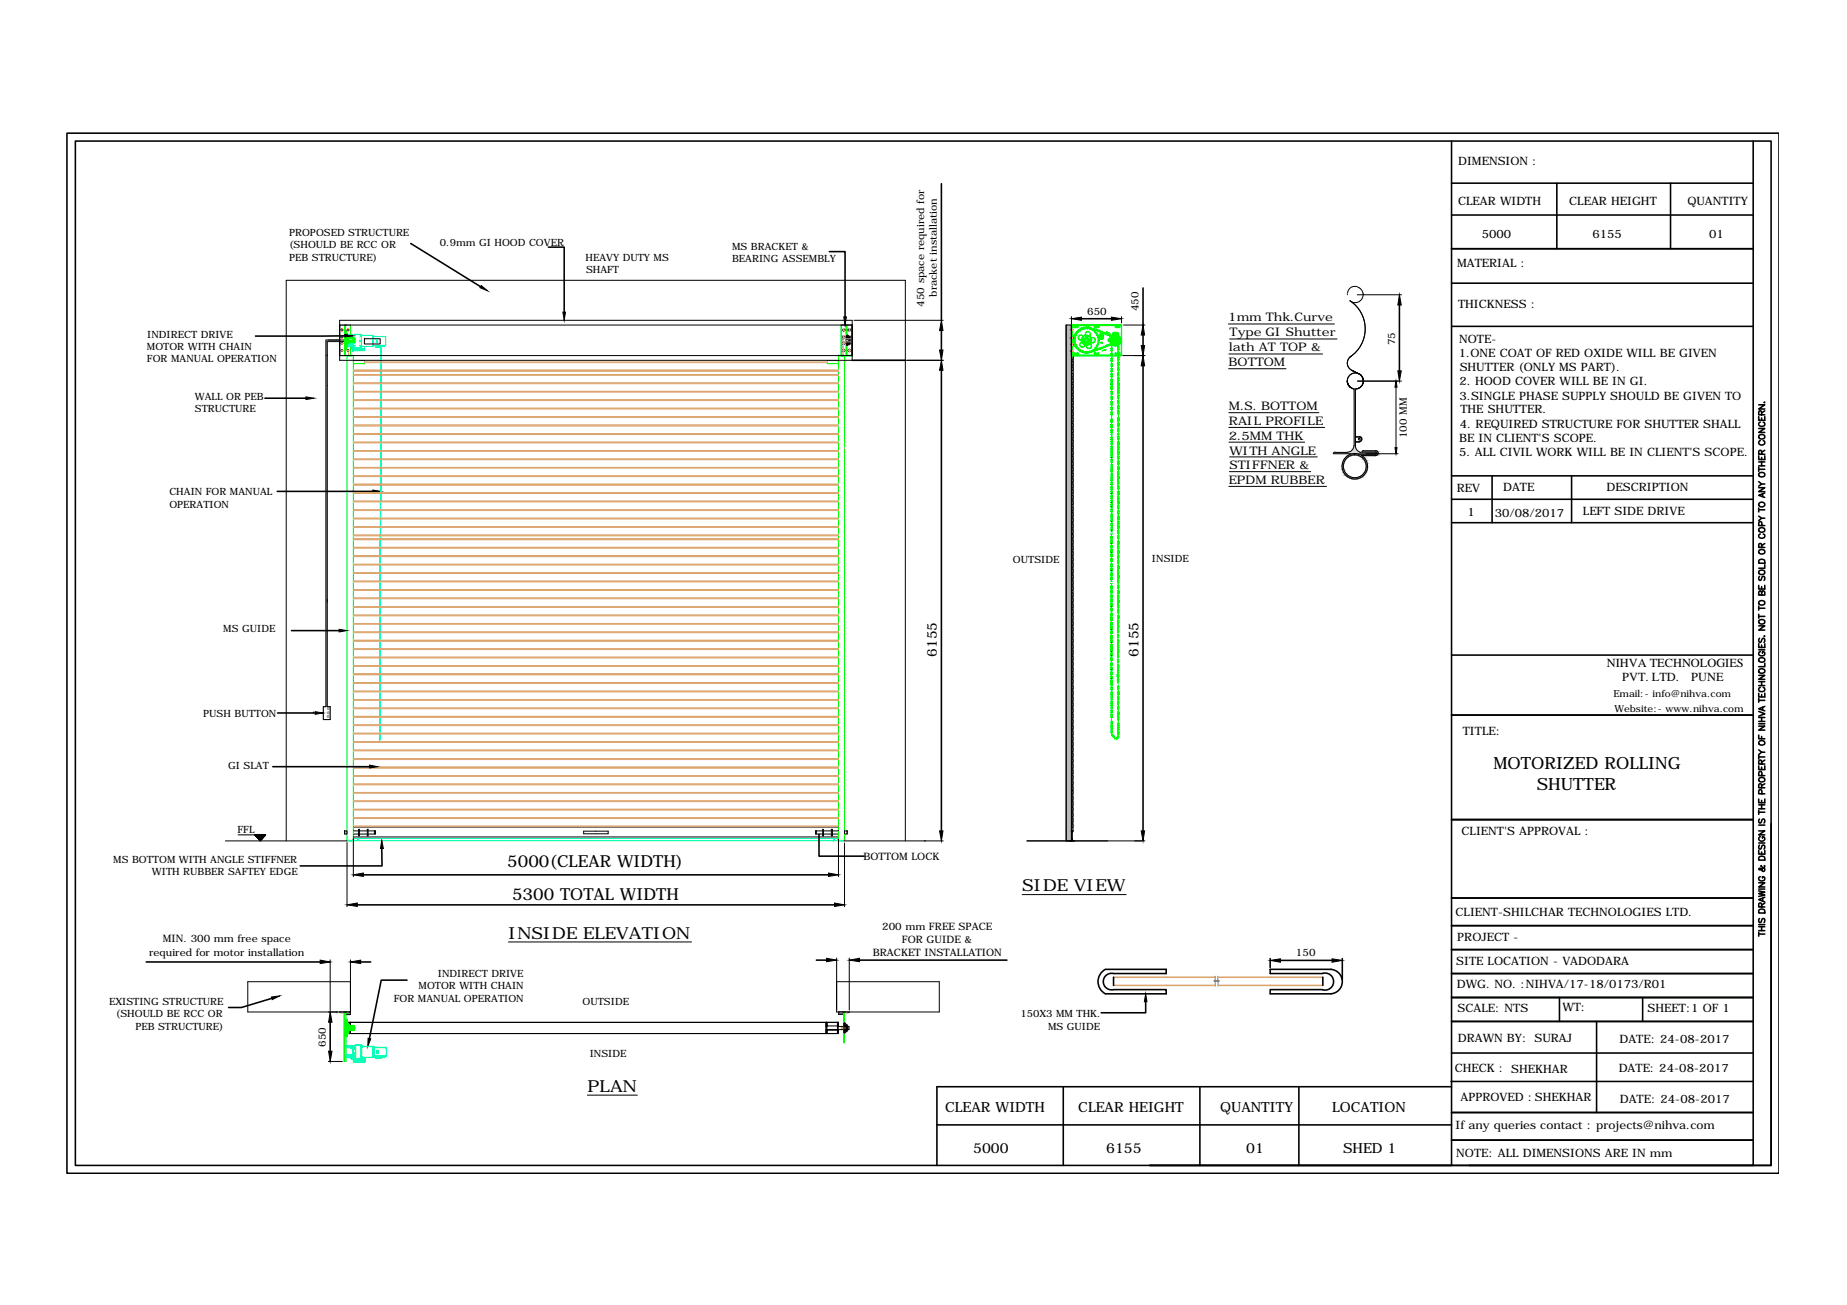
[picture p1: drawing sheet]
<svg xmlns="http://www.w3.org/2000/svg" width="297mm" height="210mm" viewBox="0 0 297 210" stroke-linecap="round" stroke-linejoin="round" font-family="sans-serif">
<defs><g id="words">
<g font-size="2.7">
<text x="240.2" y="123.7">MOTORIZED ROLLING</text>
<text x="247.1" y="127">SHUTTER</text>
<text x="81.6" y="139.5">5000(CLEAR WIDTH)</text>
<text x="164.4" y="143.3">SIDE VIEW</text>
<text x="82.4" y="144.8">5300 TOTAL WIDTH</text>
<text x="81.8" y="151">INSIDE ELEVATION</text>
<text x="94.5" y="175.6">PLAN</text>
</g>
<g font-size="2.2">
<text x="150.7" y="105.6" transform="rotate(-90 150.7 105.6)">6155</text>
<text x="183.1" y="105.6" transform="rotate(-90 183.1 105.6)">6155</text>
<text x="152" y="178.9">CLEAR WIDTH</text>
<text x="173.4" y="178.9">CLEAR HEIGHT</text>
<text x="196.2" y="178.9">QUANTITY</text>
<text x="214.2" y="178.9">LOCATION</text>
<text x="156.5" y="185.4">5000</text>
<text x="177.9" y="185.4">6155</text>
<text x="200.4" y="185.4">01</text>
<text x="216" y="185.4">SHED 1</text>
</g>
<g font-size="2">
<text x="258.4" y="107.2">NIHVA TECHNOLOGIES</text>
<text x="260.9" y="109.5">PVT. LTD.</text>
<text x="272" y="109.5">PUNE</text>
</g>
<g font-size="1.9">
<text x="234.5" y="26.6">DIMENSION :</text>
<text x="234.5" y="32.9">CLEAR WIDTH</text>
<text x="252.4" y="32.9">CLEAR HEIGHT</text>
<text x="271.4" y="32.9">QUANTITY</text>
<text x="238.3" y="38.4">5000</text>
<text x="256.1" y="38.4">6155</text>
<text x="274.9" y="38.4">01</text>
<text x="234.3" y="42.9">MATERIAL :</text>
<text x="197.5" y="51.7">1mm Thk.Curve</text>
<text x="234.5" y="49.5">THICKNESS :</text>
<text x="197.6" y="58.9">BOTTOM</text>
<text x="197.6" y="56.5">lath AT TOP &amp;</text>
<text x="197.8" y="54.1">Type GI Shutter</text>
<text x="234.6" y="57.4">1.ONE COAT OF RED OXIDE WILL BE GIVEN</text>
<text x="234.7" y="55.2">NOTE-</text>
<text x="234.8" y="59.7">SHUTTER (ONLY MS PART).</text>
<text x="197.6" y="66">M.S. BOTTOM</text>
<text x="234.7" y="62">2. HOOD COVER WILL BE IN GI.</text>
<text x="234.7" y="64.3">3.SINGLE PHASE SUPPLY SHOULD BE GIVEN TO</text>
<text x="197.6" y="68.4">RAIL PROFILE</text>
<text x="197.6" y="70.7">2.5MM THK</text>
<text x="234.7" y="71.1">BE IN CLIENT'S SCOPE.</text>
<text x="234.8" y="68.8">4. REQUIRED STRUCTURE FOR SHUTTER SHALL</text>
<text x="234.9" y="66.5">THE SHUTTER.</text>
<text x="197.6" y="77.8">EPDM RUBBER</text>
<text x="197.7" y="75.5">STIFFNER &amp;</text>
<text x="197.8" y="73.1">WITH ANGLE</text>
<text x="234.7" y="73.3">5. ALL CIVIL WORK WILL BE IN CLIENT'S SCOPE.</text>
<text x="234.3" y="79.1">REV</text>
<text x="236" y="83.1">1</text>
<text x="240.4" y="83.1">30/08/2017</text>
<text x="241.7" y="79">DATE</text>
<text x="254.6" y="82.8">LEFT SIDE DRIVE</text>
<text x="258.4" y="79">DESCRIPTION</text>
<text x="235.3" y="118.2">TITLE:</text>
<text x="235" y="134.3">CLIENT'S APPROVAL :</text>
<text x="234.1" y="147.3">CLIENT-SHILCHAR TECHNOLOGIES LTD.</text>
<text x="234.2" y="155.2">SITE LOCATION - VADODARA</text>
<text x="234.4" y="151.4">PROJECT -</text>
<text x="234.3" y="159">DWG. NO. :NIHVA/17-18/0173/R01</text>
<text x="234.4" y="162.7">SCALE: NTS</text>
<text x="234.5" y="167.6">DRAWN BY: SURAJ</text>
<text x="251.3" y="162.6">WT:</text>
<text x="260.4" y="167.7">DATE: 24-08-2017</text>
<text x="265" y="162.7">SHEET:1 OF 1</text>
<text x="233.9" y="172.4">CHECK : SHEKHAR</text>
<text x="260.3" y="172.4">DATE: 24-08-2017</text>
<text x="234.9" y="177.1">APPROVED :SHEKHAR</text>
<text x="260.5" y="177.3">DATE: 24-08-2017</text>
<text x="234.1" y="181.6">If any queries contact : projects@nihva.com</text>
<text x="234.2" y="186.1">NOTE: ALL DIMENSIONS ARE IN mm</text>
</g>
<g font-size="1.7">
<text x="150.7" y="47.8" transform="rotate(-90 150.7 47.8)">bracket installation</text>
<text x="148.6" y="49.3" transform="rotate(-90 148.6 49.3)">450 space required for</text>
<text x="174.9" y="50.6">650</text>
<text x="183.1" y="50" transform="rotate(-90 183.1 50)">450</text>
<text x="224.4" y="55.5" transform="rotate(-90 224.4 55.5)">75</text>
<text x="226.2" y="70.5" transform="rotate(-90 226.2 70.5)">100 MM</text>
<text x="138.9" y="138.3">BOTTOM LOCK</text>
<text x="141.9" y="149.6">200 mm FREE SPACE</text>
<text x="24" y="153.7">required for motor installation</text>
<text x="26.2" y="151.6">MIN. 300 mm free space</text>
<text x="140.3" y="153.8">BRACKET INSTALLATION</text>
<text x="145" y="151.7">FOR GUIDE &amp;</text>
<text x="208.4" y="153.8">150</text>
<text x="52.4" y="168.4" transform="rotate(-90 52.4 168.4)">650</text>
</g>
<g font-size="1.6">
<text x="46.5" y="37.9">PROPOSED STRUCTURE</text>
<text x="46.5" y="39.9">(SHOULD BE RCC OR</text>
<text x="46.5" y="41.9">PEB STRUCTURE)</text>
<text x="70.7" y="39.5">0.9mm GI HOOD COVER</text>
<text x="94.2" y="42">HEAVY DUTY MS</text>
<text x="117.7" y="40.3">MS BRACKET &amp;</text>
<text x="94.2" y="44">SHAFT</text>
<text x="117.7" y="42.2">BEARING ASSEMBLY</text>
<text x="23.6" y="56.3">MOTOR WITH CHAIN</text>
<text x="23.6" y="58.3">FOR MANUAL OPERATION</text>
<text x="23.7" y="54.3">INDIRECT DRIVE</text>
<text x="31.3" y="64.3">WALL OR PEB</text>
<text x="31.3" y="66.3">STRUCTURE</text>
<text x="27.2" y="79.7">CHAIN FOR MANUAL</text>
<text x="27.2" y="81.7">OPERATION</text>
<text x="162.9" y="90.6">OUTSIDE</text>
<text x="185.3" y="90.5">INSIDE</text>
<text x="35.9" y="101.6">MS GUIDE</text>
<text x="259.5" y="112.1">Email:- info@nihva.com</text>
<text x="32.7" y="115.4">PUSH BUTTON</text>
<text x="259.6" y="114.5">Website:- www.nihva.com</text>
<text x="36.7" y="123.7">GI SLAT</text>
<text x="38.2" y="133.9">FFL</text>
<text x="18.2" y="138.8">MS BOTTOM WITH ANGLE STIFFNER</text>
<text x="24.4" y="140.7">WITH RUBBER SAFTEY EDGE</text>
<text x="17.5" y="161.6">EXISTING STRUCTURE</text>
<text x="63.3" y="161.1">FOR MANUAL OPERATION</text>
<text x="67.3" y="159.1">MOTOR WITH CHAIN</text>
<text x="70.4" y="157.2">INDIRECT DRIVE</text>
<text x="93.7" y="161.7">OUTSIDE</text>
<text x="18.6" y="163.6">(SHOULD BE RCC OR</text>
<text x="21.8" y="165.7">PEB STRUCTURE)</text>
<text x="164.1" y="163.6">150X3 MM THK.</text>
<text x="168.5" y="165.6">MS GUIDE</text>
<text x="94.8" y="170">INSIDE</text>
</g>
</g></defs>
<!-- layer: Guides -->
<path d="M172.3 57v78.3M172.6 57.2v76.5" fill="none" stroke="#000" stroke-width=".16"/>
<!-- layer: strips -->
<g fill="none" stroke="#000" stroke-width=".16">
<path d="M172.3 57.2l.3 .4-.3 .4M172.3 58l.3 .4-.3 .5 .2 .3v.3l-.2 .3M172.3 59.9l.3 .4-.3 .5 .3 .4-.3 .5 .3 .4-.3 .5 .3 .4-.3 .5 .2 .2v.4l-.2 .2M172.3 65.3l.3 .4-.3 .5 .3 .4-.3 .5 .3 .4-.3 .4 .3 .5-.3 .4 .3 .5-.3 .4 .3 .5-.3 .4 .3 .5-.3 .4 .2 .3v.3l-.2 .3M172.3 72.4l.3 .4-.3 .5 .3 .4-.3 .5 .3 .4-.3 .5 .3 .4-.3 .4 .3 .5-.3 .4 .2 .3v.3l-.2 .3 .3 .5-.3 .4 .3 .5-.3 .4M172.3 79.5l.3 .5-.3 .4M172.3 64.3l.3 .5-.3 .4M172.3 80.4l.3 .5-.3 .4M172.3 81.4l.3 .5-.3 .4 .3 .4-.3 .5 .3 .5-.3 .5 .2 .2v.4l-.2 .2 .3 .5-.3 .4M172.3 95.2l.3 .4-.3 .5 .3 .4-.3 .5 .3 .5-.3 .4 .3 .5-.3 .5 .3 .4-.3 .5 .3 .5-.3 .5 .3 .4-.3 .4 .3 .5-.3 .5 .3 .5-.3 .4 .3 .5-.3 .5 .3 .4-.3 .5 .3 .5-.3 .4 .3 .5-.3 .4 .3 .5-.3 .5 .3 .4-.3 .5 .3 .5-.3 .5M172.3 85.8l.3 .5-.3 .4 .3 .5-.3 .5 .3 .4-.3 .5 .3 .4-.3 .5 .3 .5-.3 .4 .3 .5-.3 .5 .3 .4-.3 .5 .3 .5-.3 .5 .3 .4-.3 .4 .3 .5-.3 .5M172.3 115.6l.3 .5-.3 .4 .3 .5-.3 .5 .3 .4-.3 .5 .3 .4-.3 .5 .3 .4-.3 .4 .3 .5-.3 .4 .2 .3v.3l-.2 .3 .3 .5-.3 .4"/>
<path d="M172.3 110.1l.3 .5-.3 .4 .3 .5-.3 .5 .3 .4-.3 .5 .3 .4-.3 .5 .2 .3v.3l-.2 .3 .3 .5-.3 .4M172.3 132.4l.3 .4-.3 .5M172.3 127.9l.3 .5-.3 .4 .3 .5-.3 .4 .3 .5-.3 .4 .3 .4-.3 .5 .2 .3v.3l-.2 .3M172.3 122.8l.3 .5-.3 .4 .3 .4-.3 .5 .2 .3v.3l-.2 .3M172.3 125.5l.3 .5-.3 .4 .2 .3v.3l-.2 .3M172.3 127l.3 .4-.3 .5"/>
</g>
<!-- layer: 0 -->
<g fill="none" stroke="#000" stroke-width=".16">
<path d="M52.6 57.2h.1M54.6 57.2h82.4M54.6 52.3h82.4M54.6 51.5h82.4v6.5h-82.4zM55.6 54.5h.5M55.6 54.7h-3.2v59h-.4v2h1.1v-2h-.5v-58.8h3M58.6 54.5h2.5v.8h-2.5zM134.8 57.3h.1M137.3 51.5h14.4M137.3 58h14.4M171.5 52.3h.8v83h-.8zM171.5 52.3v83"/>
<path d="M172.3 50.9v1M172.3 52.3v83M180.4 50.9v1M180.6 57.2h3.5M180.7 52.3h3.4M197.5 52.1h17.1M197.6 59.3h9.2M197.6 56.9h15.1M197.8 54.5h17.2M216.7 47.4h.1M217.1 48.4a5.4 5.4 0 0 1 0 9M217.3 57.3a1.29 1.29 0 0 0-.6 1.1 1.29 1.29 0 0 0 .7 1.2 1.29 1.29 0 0 1-.2-2.3"/>
<path d="M217.4 59.6l1.3 .6-1.3-.6M218.3 47.4h7.1M218.6 46.3a1.16 1.16 0 0 0-1.9 .8M218.6 46.3a1.29 1.29 0 0 1 .4 1.9 1.29 1.29 0 0 1-1.9 .2M219.3 47.4h.1M52.6 62h.1M178.8 73.7h.1M178.8 79.5h.1M178.8 71.5v.1M178.8 73h.1M178.8 75.9v.1M178.8 77.4h.1"/>
<path d="M197.6 71.1h12.2M197.6 66.4h14.5M197.6 68.7h15.4M197.6 78.2h15.7M197.7 75.9h13.1M197.8 73.5h14.1M214.5 73h10.3M214.7 72.8h2M214.7 72.7l-.2 .1-.1 .2M216.7 61.3h.1M217.2 62.3a1.29 1.29 0 0 1 .2-2.2 1.29 1.29 0 0 1 1.9 1.2 1.29 1.29 0 0 0-2-1.1 1.29 1.29 0 0 0 0 2.2M217.6 62.5l.1 .2"/>
<path d="M217.7 71.7a1.04 1.04 0 0 1-1 1M217.8 62.7v9M218 71.7a1.04 1.04 0 0 0 .7 1M218 62.6v9.2M218 70.2h.6M218 70.3h.6M218 71.1h.6M218 71h.6M218.3 61.3h7.1M218.4 73.1h2.8M218.4 73a2.05 2.05 0 0 0-2.5 2.3 2.05 2.05 0 0 0 3.1 1.4 2.05 2.05 0 0 0 0-3.5M218.6 70.2a.44 .44 0 0 1 .4 .4 .44 .44 0 0 1-.4 .5"/>
<path d="M218.6 70.3a.36 .36 0 0 1 .4 .3 .36 .36 0 0 1-.4 .4M218.7 60.2a1.29 1.29 0 0 1-.1 2.2 1.29 1.29 0 0 1-1.9-1.1M218.7 72.8h2.3M219 73.3h2.2M219 72.7h2.2M219.3 72.5l-.3 .2M219.3 61.3h.1M219.3 72.5h1.9M220.9 72.7l.3 .3M221.2 72.7l.2 .2-.2 .2M221.2 72.5a.4 .4 0 0 1 .4 .4 .4 .4 0 0 1-.4 .4M224.5 62.3v9.7"/>
<path d="M52.6 96.6h.1M178.7 87.5h.1M178.7 88.9h.1M178.7 91.9h.1M178.7 97.6h.1M178.7 89.6v.1M178.7 93.3v.1M178.7 95.5h.1M178.7 96.9h.1M178.7 99.9h.1M178.8 81h.1M178.8 81.7h.1"/>
<path d="M178.8 83.9h.1M178.8 85.4h.1M50.4 114.7h.1M178.7 101.3h.1M178.7 103.5h.1M178.7 104.9h.1M178.7 105.6h.1M178.7 107.9h.1M178.7 109.3h.1M178.8 110.6h.1M178.8 112.6h.1M178.8 114h.1"/>
<path d="M36.3 135.3h19.5M38.3 134.3h4.4l-.9 1M41 134.3l.8 1M41 134.3h.1M41.1 134.4v-.1v.1M41.1 134.3v.2M41.2 134.3v.2zM41.2 134.3v.2M41.3 134.6l.2-.3-.2 .4M41.3 134.7l.2-.4-.1 .4 .1-.4-.1 .4M41.4 134.3l-.2 .3M41.5 134.8l.1-.5-.1 .5"/>
<path d="M41.5 134.3l-.1 .5M41.6 134.9l.2-.6-.2 .7M41.6 135l.2-.7-.2 .7M41.7 134.3l-.2 .6M41.7 134.3l-.2 .6zM41.7 135.1l.3-.8-.3 .8M41.8 135.2l.3-.9-.3 1M41.8 134.3l-.1 .8M42 134.3l-.2 .8zM42 134.3l-.2 .9M42 135.1l.2-.8-.2 .8M42.1 135l.2-.7-.2 .7"/>
<path d="M42.1 134.3l-.2 .9zM42.1 134.3l-.2 .8M42.1 134.9l.2-.6-.1 .6M42.2 134.9l.1-.6-.1 .6M42.3 134.3l-.3 .8M42.3 134.3l-.1 .5zM42.3 134.7l.2-.4-.2 .4M42.4 134.3l-.1 .5zM42.4 134.3l-.1 .4zM42.4 134.3l-.1 .4M42.5 134.5l.1-.2v.2M42.6 134.3l-.2 .4"/>
<path d="M42.6 134.5v-.2v.2M42.6 134.3v.1zM42.7 134.3h.1M46 135.3v-90.2h99.6v90.2M55.4 133.6h.4v.6h-.4zM55.4 133.6v.6M55.8 135.5v10.3M56.8 134.9v6.1M56.8 134.6h78M56.8 133.6h.9M56.8 134.2h.9M56.9 133h77.9"/>
<path d="M57.7 133.4h.1v1.1h-.1zM57.8 133.6h1.3M57.8 134.2h1.3M59.1 133.4h.1v1.1h-.1zM59.2 133.6h1.2v.6h-1.2M60.2 133.6v.6M93.9 133.7h3.9v.4h-3.9zM131.3 133.6v.6M132.3 133.6h-1.1v.6h1.1M132.3 133.4h.1v1.1h-.1zM132.4 133.6h1.3M132.4 134.2h1.3"/>
<path d="M133.7 133.4h.2v1.1h-.2zM133.9 133.6h.9M133.9 134.2h.9M134.8 134.9v6.1M135.8 133.6h.4v.6h-.4zM135.8 135.3h15.9M135.8 135.6v10.2M136.2 133.6v.6M165.2 135.3h18.9M172.3 133.7l.1-.2 .1 .2M172.4 133.7l-.1-.1h.2l-.1 1.7M172.4 135.2l-.3 .1"/>
<path d="M172.4 133.9v1.4M172.4 134.9l.1 .3 .3 .1M172.6 133.8l-.1 .1M53.1 154.4v8.1M56.4 157.9h-16.6v4.9h16.6M56.4 154.4v8.8h-1v-.4M81.8 151.5h29.4M134.5 154.1v8.7h16.6v-4.9h-16.6M136.6 154.1v8.4M164.4 143.9h16.7M52.8 170.7h2.2M56.1 164.5h78.7"/>
<path d="M56.3 164.4v.6M56.3 165.7v.5M56.4 164.4v.6M56.4 165.7v.5M56.4 162.9h-.9v.2h.9M94.5 176.1h8M132.9 164.5v-.1v.1M132.9 164.8l.1-.2-.1 .2M132.9 164.9l.1-.1-.1 .1M132.9 165.7v-.1v.1M132.9 165.9l.1-.2-.1 .2M132.9 166.2l.1-.1-.1 .1"/>
<path d="M132.9 164.4v1.8M132.9 165.1l.1-.1-.1 .1h.1M132.9 164.4v.1M132.9 165.6v.1M133 164.5l-.1 .1 .1-.2v1.8M133 165.9l-.1 .1M133 166.2h.1M133 164.5l-.1 .1M133 164.5l-.1 .2M133 164.7l-.1 .1M133 164.7l-.1 .2M133 164.8l-.1 .2"/>
<path d="M133 164.9l-.1 .2M133 165.6l-.1 .1M133 165.7l-.1 .1M133 165.8l-.1 .1M133 166l-.1 .1M133 166l-.1 .2M133 166.2h-.1M134.7 164.8l.1-.1-.1 .1M134.7 165l.1-.2-.1 .2M134.7 165.7h.1M134.7 165.8l.1-.1-.1 .1M134.7 165.9l.1-.1-.1 .1"/>
<path d="M134.7 164.4v1.8M134.7 165.1h1.8v.5h-3.6M134.7 164.4v.1M134.8 164.5l-.1 .1M134.8 165h.1M134.8 166l-.1 .1M134.8 166.1l-.1 .1M134.8 166.2h.1M134.8 165h-1.8l-.1 .1M134.8 165.7h-1.8l-.1 .1M134.8 164.4l-.1 .1M134.8 164.5l-.1 .2"/>
<path d="M134.8 164.6l-.1 .2M134.8 164.7l-.1 .2M134.8 164.8l-.1 .1M134.8 164.9l-.1 .1M134.8 165.7l-.1 .2M134.8 165.8l-.1 .1M134.8 165.9l-.1 .1M134.8 166l-.1 .2M134.8 164.4v1.8M134.8 164.4h-78.7v1.8h78.7M134.8 162.8v.4h1v-.4M134.8 162.9h.9v.2h-.9"/>
<circle cx="217.9" cy="75" r="1.84"/>
<circle cx="218.6" cy="70.6" r=".15"/>
</g>
<!-- layer: labeling -->
<g fill="none" stroke="#0f0" stroke-width=".16">
<path d="M178.7 56v.4l.1 .1 .1-.1M178.7 58.5v.4l.1 .1 .1-.1M178.8 55.1l.1 .1-.1 .5M178.8 59.2l.1 .5M178.8 55.1l-.1 .1v.4l.1 .1M178.8 55.9l-.1 .1v.4l.1 .1M178.8 56.7l-.1 .2v.3l.1 .2M178.8 57.6l-.1 .1v.4l.1 .1M178.8 58.4l-.1 .1v.4l.1 .1M178.8 59.2l-.1 .1v.4l.1 .2M178.8 56.7l.1 .2M178.8 55.7v.2"/>
<path d="M178.8 56.5v.2M178.8 57.4v.2M178.8 58.2v.2M178.8 59v.2M178.8 59.9v.2M178.8 55.9l.1 .1M178.8 57.6l.1 .1M178.8 58.4l.1 .1M178.9 57.7l-.1 .5M178.9 56.9l-.1-.1-.1 .1v.3M178.9 56l-.1 .5M178.9 56.9v.3"/>
<path d="M178.9 58.5l-.1 .5M178.9 55.2l-.1-.1-.1 .1 .1 .5M178.9 57.7h-.2l.1 .5M178.9 59.4l-.1-.1-.1 .1v.3l.1 .1 .1-.1M178.9 57.2l-.1 .2M178.9 57.2l-.1 .1M178.9 59.7l-.1 .2M179.7 54.9h.1h.2v.5l-.2 .1-.1-.1zM179.8 55v-.1l.1 .1-.1 .5zM179.8 56.6h.1l-.1 .5zM179.8 55.7l.2 .1v.4l-.2 .1M179.8 56.5l.2 .1v.4l-.2 .2"/>
<path d="M179.8 57.4h.2v.5l-.2 .1M179.8 58.2l.2 .1v.4l-.2 .1M179.8 59l.2 .1v.4l-.2 .1M179.8 59.9h.2v.5l-.2 .1M179.8 55.7l.1 .1-.1 .5v-.1zM179.8 58.2l.1 .1-.1 .5v-.1zM179.8 55.7l-.1 .1v.4l.1 .1M179.8 56.5l-.1 .1v.4l.1 .2M179.8 57.4h-.1v.5l.1 .1M179.8 58.2l-.1 .1v.4l.1 .1M179.8 59l-.1 .1v.4l.1 .1M179.8 59.9h-.1v.5l.1 .1"/>
<path d="M179.8 59.1v.5M179.8 55.5v.2M179.8 56.3v.2M179.8 57.2v.2M179.8 58v.2M179.8 58.8v.2M179.8 59.6v.3M179.9 54.9a.57 .57 0 0 0-.4-.7 .57 .57 0 0 0-.7 .5v.4M179.9 57.9l-.1-.5v.1v.5M179.9 59.1v.4M178.7 61.4l.1 .1M178.7 62.2l.1 .2"/>
<path d="M178.7 61.3l.1-.1 .1 .1h-.1h-.1M178.7 69.9l.1 .1M178.7 77.9l.1 .1M178.7 76.2v.4l.1 .1 .1-.1M178.7 62.2l.1 .1 .1-.1-.1 .2M178.7 62.2l.1-.1 .1 .1M178.7 69.9h.2l-.1 .1M178.7 77.9l.1 .1 .1-.1-.1 .1M178.8 60.1l.1 .5M178.8 61.7l.1 .9M178.8 62.9l.1 .1-.1 .5M178.8 64.6l.1 .5"/>
<path d="M178.8 67.4h.1l-.1 .6M178.8 68.2l.1 .5M178.8 70.9l-.1 .1v.5h.1l.1-.5M178.8 72.4l.1 .5M178.8 73.1l.1 .5M178.8 73.8l.1 .1-.1 .5M178.8 75.4l.1 .5M178.8 78.2l.1 .1-.1 .5M178.8 79.7l.1 .5M178.8 60.1l-.1 .1v.4l.1 .1M178.8 60.9l-.1 .1v.7l.1 .1M178.8 61.7l-.1 .1v.8l.1 .1"/>
<path d="M178.8 62.9l-.1 .1v.4l.1 .1M178.8 63.7l-.1 .1v.4l.1 .1M178.8 64.6h-.1v.5l.1 .1M178.8 65.4l-.1 .1v.4l.1 .1M178.8 66.2l-.1 .1v.4l.1 .1M178.8 67.4h-.1v.5l.1 .1M178.8 68.2l-.1 .1v.4l.1 .1 .1-.1M178.8 70.2l-.1 .2v.3l.1 .2M178.8 71.7l-.1 .1v.4l.1 .1M178.8 72.4l-.1 .1v.4l.1 .1M178.8 73.1l-.1 .1v.4l.1 .1M178.8 73.8l-.1 .1v.4l.1 .1"/>
<path d="M178.8 74.6l-.1 .2v.4l.1 .1M178.8 75.4h-.1v.5h.1h.1M178.8 76.1l-.1 .1v.4l.1 .1M178.8 76.8l-.1 .1v.4l.1 .1M178.8 77.5l-.1 .1v.4M178.8 78.2l-.1 .1v.4l.1 .1M178.8 78.9l-.1 .1v.4l.1 .1M178.8 79.7l-.1 .1v.4l.1 .1M178.8 60.1l-.1 .5h.2M178.8 62.9l-.1 .5 .1 .1 .1-.1M178.8 72.4l-.1 .1 .1 .4M178.8 75.4l-.1 .5h.2"/>
<path d="M178.8 79l-.1 .4 .1 .1 .1-.1M178.8 60.7v.2M178.8 61.5v.2M178.8 61.8v.3M178.8 62.4v.2M178.8 62.7v.2M178.8 63.5v.2M178.8 64.3v.3M178.8 65.2v.2M178.8 66v.2M178.8 66.8v.6M178.8 68v.2"/>
<path d="M178.8 69.7v.2M178.8 70v.2M178.8 70.9h.1M178.8 71.6v.1M178.8 72.3v.1M178.8 73v.1M178.8 73.7v.1M178.8 74.4v.2M178.8 75.3v.1M178.8 76v.1M178.8 76.7v.1M178.8 77.4v.1"/>
<path d="M178.8 78v.2M178.8 78.8v.1M178.8 79.5v.2M178.8 61.5l.1-.1-.1 .1M178.8 60.9l.1 .1M178.8 62.1h.1M178.8 62.1h-.1M178.8 63.7l.1 .1M178.8 65.4l.1 .1M178.8 66.2l.1 .1M178.8 70.2l.1 .2M178.8 70.9l.1 .1"/>
<path d="M178.8 71.7l.1 .1M178.8 74.6l.1 .2M178.8 76.1l.1 .1M178.8 76.8l.1 .1M178.8 77.5l.1 .1M178.8 78.9l.1 .1M178.9 61v.7M178.9 63.8v.4M178.9 65.5v.4M178.9 66.3v.4M178.9 69.2v.4M178.9 70.4v.3"/>
<path d="M178.9 71.8v.4M178.9 74.8l-.1 .5M178.9 76.2l-.1 .5M178.9 76.9l-.1 .5M178.9 77.6v.4M178.9 79v.4M178.9 69.2l-.1-.2-.1 .2v.4l.1 .1M178.9 61l-.1-.1-.1 .1v.7M178.9 61.8h-.1h-.1v.8l.1 .1 .1-.1M178.9 63.8h-.1h-.1v.4M178.9 64.7l-.1-.1-.1 .1v.4l.1 .1 .1-.1M178.9 65.5l-.1-.1-.1 .1 .1 .5"/>
<path d="M178.9 66.3h-.1h-.1v.4M178.9 67.5l-.1-.1-.1 .1 .1 .5M178.9 68.3l-.1-.1-.1 .1 .1 .5M178.9 69.2l-.1-.1-.1 .1 .1 .4M178.9 70.4l-.1-.1-.1 .1v.3l.1 .1 .1-.1M178.9 71h-.1h-.1v.4l.1 .1 .1-.1M178.9 71.8l-.1-.1-.1 .1 .1 .5M178.9 73.2l-.1-.1-.1 .1v.4l.1 .1 .1-.1M178.9 74l-.1-.1-.1 .1 .1 .4M178.9 74.8l-.1-.1-.1 .1v.3l.1 .1 .1-.1M178.9 76.9h-.2l.1 .5M178.9 77.6l-.1-.1-.1 .1v.4"/>
<path d="M178.9 78.4l-.1-.1-.1 .1 .1 .4M178.9 79.8l-.1-.1-.1 .1v.4M178.9 60.6l-.1 .1M178.9 64.2l-.1 .1M178.9 61.7l-.1 .1M178.9 62.6l-.1 .1M178.9 69.6l-.1 .1M178.9 66.7l-.1 .1M178.9 65.1l-.1 .1M178.9 65.9l-.1 .1M178.9 70.7l-.1 .2M178.9 72.2l-.1 .1"/>
<path d="M178.9 72.9l-.1 .1M178.9 73.6l-.1 .1M178.9 79.4l-.1 .1M179.7 68.1l.1-.1 .2 .1v.4l-.2 .1-.1-.1zM179.7 62l.1 .1M179.7 61.6h.1M179.8 60.8v-.1l.1 .1-.1 .8zM179.8 62.8v-.1l.1 .1-.1 .5zM179.8 63.6v-.1l.1 .1-.1 .5zM179.8 65.3v-.1l.1 .1-.1 .5zM179.8 66.1v-.1l.1 .1-.1 .5zM179.8 67.2h.1l-.1 .6z"/>
<path d="M179.8 70.6v-.5l.1 .5M179.8 71.2v-.1l.1 .1-.1 .4zM179.8 71.9v-.1l.1 .1-.1 .5zM179.8 72.6h.1l-.1 .5zM179.8 74.2v-.1l.1 .1-.1 .5zM179.8 75.1v.5l.1-.5M179.8 75.9v-.1l.1 .1-.1 .5zM179.8 78.2h.1l-.1 .5zM179.8 79.1v.5l.1-.5M179.8 76.6v.4v.1l.1-.1M179.8 61.2v.1l.1-.1M179.8 62v.1"/>
<path d="M179.8 62.5v-.1l.1 .1M179.8 60.7l.2 .1v.4l-.2 .1M179.8 61.5l.2 .1v.8l-.2 .1M179.8 62.4h.2v.8l-.2 .1M179.8 63.5l.2 .1v.5h-.2M179.8 64.3l.2 .2v.4l-.2 .1M179.8 65.2l.2 .1v.4l-.2 .1M179.8 66l.2 .1v.4l-.2 .1M179.8 67.1l.2 .1v.5l-.2 .1M179.8 68.9l.2 .1v.4l-.2 .1M179.8 70.1l.2 .1v.4l-.2 .1M179.8 71l.2 .1v.4l-.2 .2"/>
<path d="M179.8 71.8l.2 .1v.4l-.2 .1M179.8 72.5l.2 .1v.4l-.2 .2M179.8 73.3l.2 .1v.4l-.2 .1M179.8 74.1l.2 .1v.4l-.2 .1M179.8 75l.2 .1v.4l-.2 .1M179.8 75.8l.2 .1v.4l-.2 .1M179.8 78.1l.2 .1v.4l-.2 .1M179.8 79l.2 .1v.4l-.2 .1M179.8 79.8l.2 .1v.4l-.2 .1M179.8 68l.1 .5M179.8 68.9l.1 .1-.1 .4zM179.8 77.3l.1 .5"/>
<path d="M179.8 60.7l-.1 .1v.4l.1 .1M179.8 61.5l-.1 .1v.8l.1 .1M179.8 62.4h-.1v.8l.1 .1M179.8 63.5l-.1 .1v.5h.1M179.8 64.3l-.1 .2v.4l.1 .1M179.8 65.2l-.1 .1v.4l.1 .1M179.8 66l-.1 .1v.4l.1 .1M179.8 67.1l-.1 .1v.5l.1 .1M179.8 68.9l-.1 .1v.4l.1 .1M179.8 70.1l-.1 .1v.4l.1 .1M179.8 71l-.1 .1v.4l.1 .2M179.8 71.8l-.1 .1v.4l.1 .1"/>
<path d="M179.8 72.5l-.1 .1v.4l.1 .2M179.8 73.3l-.1 .1v.4l.1 .1M179.8 74.1l-.1 .1v.4l.1 .1M179.8 75l-.1 .1v.4l.1 .1M179.8 75.8l-.1 .1v.4l.1 .1M179.8 76.5l-.1 .1v.4l.1 .1M179.8 77.3h-.1v.5l.1 .1M179.8 78.1l-.1 .1v.4l.1 .1M179.8 79l-.1 .1v.4l.1 .1M179.8 79.8l-.1 .1v.4l.1 .1M179.8 61.6v.8M179.8 64.4v.1v.4"/>
<path d="M179.8 68v.1v.5M179.8 60.5v.2M179.8 61.3v.2M179.8 61.6v.2M179.8 62.1v.3M179.8 62.5v.2M179.8 63.3v.2M179.8 64.1v.2M179.8 65v.2M179.8 65.8v.2M179.8 66.6v.5M179.8 67.8v.2"/>
<path d="M179.8 68.6v.1M179.8 69.5v.2M179.8 69.9v.2M179.8 70.7v.3M179.8 71.7v.1M179.8 72.4v.1M179.8 73.2v.1M179.8 73.9v.2M179.8 74.7v.3M179.8 75.6v.2M179.8 76.4v.1M179.8 77.1v.2"/>
<path d="M179.8 77.9v.2M179.8 78.7v.3M179.8 79.6v.2M179.8 61.8l.2 .2M179.8 61.8l-.1 .2M179.8 61.9v.1M179.8 62.7l.2 .1M179.8 62.7l-.1 .1M179.8 69.7l.2 .1-.2 .1M179.8 69.7l-.1 .1 .1 .1M179.8 69.7v.1M179.8 76.5l.1 .1"/>
<path d="M179.9 60.4l-.1-.5v.1v.5M179.9 61.6v.8M179.9 64.5v.4M179.9 73.8l-.1-.5v.1v.5M179.9 76.6v.4M179.9 77.4l-.1-.1v.1v.4M179.9 77.8l-.1 .1M179.9 77l-.1 .1M180 62l-.2 .1M180 61.6h-.2M178.6 95l.1-.1 .2 .1v.4l-.2 .1-.1-.1zM178.6 96.4l.1-.1 .2 .1v.4l-.2 .1-.1-.1z"/>
<path d="M178.6 93.9h.1M178.7 86.3v.4M178.7 87v.4M178.7 87.8v.3M178.7 88.4v.5M178.7 89.1v.5M178.7 90.7v.4M178.7 91.4v.4M178.7 92.2v.3M178.7 96.4v-.1l.1 .1-.1 .5zM178.7 98.3v-.5l.1 .1-.1 .4M178.7 85.9h.1"/>
<path d="M178.7 85.9v.1M178.7 87.8v-.1l.1 .1v.3M178.7 88.4v-.1l.1 .1v.4l-.1 .1v-.1M178.7 89.1h.1l-.1 .5M178.7 90.7v-.1l.1 .1v.4M178.7 91.4v-.1l.1 .1-.1 .5M178.7 86.7v.1M178.7 87.4v.1M178.7 88.1v.2M178.7 88.1v.1M178.7 91.1v.1M178.7 91.8v.1"/>
<path d="M178.7 92.5v.2M178.7 93.9h.1M178.7 81.2v.3l.1 .1 .1-.1M178.7 85.6l.1-.1 .1 .1M178.7 86.2l.2 .1v.4l-.2 .1M178.7 86.9l.2 .1v.4l-.2 .1M178.7 87.6l.2 .2v.3l-.2 .2M178.7 88.3l.2 .1v.5h-.2M178.7 89l.2 .1v.4l-.2 .1M178.7 89.8l.2 .1v.4l-.2 .1M178.7 90.6l.2 .1v.4l-.2 .1M178.7 91.3l.2 .1v.4l-.2 .1"/>
<path d="M178.7 92l.2 .2v.3l-.2 .2M178.7 92.7l.2 .1v.5h-.2v-.5M178.7 94.1l.2 .2v.4l-.2 .1M178.7 95.6l.2 .1v.4l-.2 .1M178.7 97l.2 .1v.4l-.2 .1M178.7 97.7l.2 .1v.5l-.2 .1M178.7 98.6l.2 .1v.4l-.2 .1M178.7 99.3l.2 .1v.4l-.2 .1M178.7 89.8v.1v.5M178.7 94.2l.1 .1-.1 .4zM178.7 94.9l.1 .1-.1 .4v-.1zM178.7 95.6l.1 .1-.1 .5v-.1z"/>
<path d="M178.7 97l.1 .1-.1 .5v-.5M178.7 98.6l.1 .1-.1 .4zM178.7 99.3l.1 .1-.1 .5v-.1zM178.7 86.9v.1M178.7 88.3v.1M178.7 86v.2M178.7 86.8v.1M178.7 87.5v.1M178.7 88.3h.1M178.7 88.9v.1M178.7 89.7v.1M178.7 90.4v.2"/>
<path d="M178.7 91.2v.1M178.7 91.9v.1M178.7 92.7h.1M178.7 93.4h.1M178.7 93.9v.2M178.7 94.8v.1M178.7 95.5v.1M178.7 96.2v.1M178.7 96.9v.1M178.7 97.6v.1M178.7 98.4v.2M178.7 99.2v.1"/>
<path d="M178.7 99.9v.1M178.7 89.8l.1 .5h-.1M178.7 86.2v.1M178.7 87.6v.2M178.7 89v.1M178.7 90.6v.1M178.7 91.3v.1M178.7 92v.2M178.7 92.1v.1M178.7 92.7v.1M178.7 92.8h.1M178.7 94.1l-.1 .2v.4l.1 .1"/>
<path d="M178.7 93.4l.2 .2M178.7 93.4v.2v-.1l.1 .1M178.7 95.6l-.1 .1v.4l.1 .1M178.7 97l-.1 .1v.4l.1 .1M178.7 97.7l-.1 .1v.5l.1 .1M178.7 98.6l-.1 .1v.4l.1 .1M178.7 99.3l-.1 .1v.4l.1 .1M178.8 82.6l.1 .5M178.8 80.3l-.1 .2v.4l.1 .1M178.8 81l-.1 .2v.4l.1 .1M178.8 81.8l-.1 .1v.4l.1 .1M178.8 82.6l-.1 .1v.4l.1 .2"/>
<path d="M178.8 83.3l-.1 .1v.4l.1 .1M178.8 84.1l-.1 .1v.4l.1 .1M178.8 84.8l-.1 .1v.4l.1 .1M178.8 84.1l-.1 .5 .1 .1 .1-.1M178.8 80.3h.1M178.8 81h.1M178.8 81.7v.1M178.8 82.4v.2M178.8 83.3h.1M178.8 83.9v.2M178.8 84.7v.1M178.8 85.4v.1"/>
<path d="M178.8 80.3l.1 .2M178.8 81l.1 .2M178.8 81.1l.1 .1M178.8 81.8l.1 .1M178.8 83.3l.1 .1M178.8 84.1l.1 .1M178.8 84.8l.1 .1M178.8 85.5l.1 .1M178.8 85.5l-.1 .1M178.8 86.3v.4l-.1 .1v-.1M178.8 87v.4l-.1 .1v-.1M178.8 92.2v.3l-.1 .1v-.1"/>
<path d="M178.8 92.8v.4l-.1 .1v-.1M178.8 93.9h-.1M178.9 80.5v.4M178.9 81.2l-.1 .5M178.9 81.9v.4M178.9 83.4v.4M178.9 84.2v.4M178.9 84.9v.4M178.9 80.5l-.1-.1-.1 .1v.4M178.9 81.9l-.1-.1-.1 .1v.4l.1 .1 .1-.1M178.9 82.8l-.1-.1-.1 .1v.3l.1 .1 .1-.1M178.9 83.4h-.1h-.1v.4"/>
<path d="M178.9 84.9l-.1-.1-.1 .1v.4h.1h.1M178.9 80.2l-.1 .1M178.9 80.9l-.1 .1M178.9 80.9h-.1M178.9 82.3l-.1 .1M178.9 83.1l-.1 .2M178.9 83.8l-.1 .1M178.9 84.6l-.1 .1M178.9 85.3l-.1 .1M178.9 85.9l-.2 .1M178.9 93.9h-.2M179.7 83.1l.1-.1 .2 .1v.4l-.2 .1-.1-.1z"/>
<path d="M179.7 92.5v.5M179.7 93.3v.4M179.7 94.1v.5l.1 .1M179.7 96.6v.3M179.7 97.3v.4M179.7 99.1v.3M179.7 99.8v.4M179.7 93h.1h.1M179.7 93.7l.1 .1M179.7 93.7h.2M179.7 93.3h.2M179.7 93l.1 .1"/>
<path d="M179.7 95.5h.1h.1M179.7 96.2l.1 .2M179.7 94.5l.1 .1 .1-.1M179.7 94.1h.1h.1M179.7 96.6l.1-.1 .1 .1M179.7 96.2l.1 .1 .1-.1M179.7 95.8h.1h.1M179.7 95.5l.1 .1M179.7 96.9l.1 .1 .1-.1M179.7 97.7l.1 .1M179.7 97.7l.1 .1 .1-.1M179.7 96.9l.1 .2"/>
<path d="M179.7 99.4l.1 .1 .1-.1M179.7 99.1l.1-.1 .1 .1M179.7 98.5l.1 .1 .1-.1M179.7 99.8l.1-.1 .1 .1M179.7 99.4l.1 .2M179.8 80.3v-.5l.1 .1-.1 .4M179.8 80.6v.5l.1-.5M179.8 81.7v-.4l.1 .4M179.8 82.6v-.5l.1 .1-.1 .5M179.8 83.1v-.1l.1 .1-.1 .5zM179.8 83.9v-.1l.1 .1-.1 .4zM179.8 84.6v.4h.1"/>
<path d="M179.8 80.5l.2 .1v.4l-.2 .1M179.8 81.2l.2 .2v.3l-.2 .2M179.8 82.1l.2 .1v.4l-.2 .1M179.8 83.7l.2 .2v.4l-.2 .1M179.8 84.5l-.1 .1v.4l.1 .1 .1-.5M179.8 86.1l.1 .5M179.8 89.2l.1 .1-.1 .5M179.8 91.7l.1 .1-.1 .5M179.8 95.7l.1 .5M179.8 97.2l.1 .5M179.8 98l.1 .1-.1 .5M179.8 80.5l-.1 .1v.4l.1 .1"/>
<path d="M179.8 81.2l-.1 .2v.3l.1 .2M179.8 82.1l-.1 .1v.4l.1 .1M179.8 83.7l-.1 .2v.4l.1 .1M179.8 85.2l-.1 .1v.5l.1 .1M179.8 86.1h-.1v.5l.1 .1M179.8 87l-.1 .1v.4l.1 .1M179.8 87.7l-.1 .1v.5h.1M179.8 88.5l-.1 .1v.4l.1 .1M179.8 89.2l-.1 .1v.4l.1 .1M179.8 90l-.1 .2v.4l.1 .1M179.8 91l-.1 .1v.4l.1 .1M179.8 91.7l-.1 .1v.4l.1 .1"/>
<path d="M179.8 95h-.1v.5M179.8 95.7l-.1 .1v.4M179.8 98l-.1 .1v.5h.1M179.8 88.5v.1v.5M179.8 89.2v.5v.1l.1-.1M179.8 91v.5v.1l.1-.1M179.8 80.4v.1M179.8 81.1v.1M179.8 81.9v.2M179.8 82.7v.3M179.8 83.7h.1M179.8 84.4v.1"/>
<path d="M179.8 85.1v.1M179.8 85.9v.2M179.8 86.7v.3M179.8 87.6v.1M179.8 88.3v.2M179.8 89.1v.1M179.8 89.8v.2M179.8 90.7v.3M179.8 91.6v.1M179.8 92.3v.2M179.8 93.1v.1M179.8 93.8v.2"/>
<path d="M179.8 94.7v.3M179.8 95.6v.1M179.8 96.4h.1M179.8 97.1v.1M179.8 97.8v.2M179.8 98.6v.3M179.8 99.6v.1M179.8 84.5l.1 .1M179.8 85.2l.1 .1M179.8 87l.1 .1M179.8 87.7l.1 .1M179.8 88.5l.1 .1"/>
<path d="M179.8 91l.1 .1M179.8 90l.1 .2M179.8 92.5l.1 .1M179.8 92.5l-.1 .1M179.8 93.2l.1 .1M179.8 93.2l-.1 .1M179.8 95l.1 .1M179.8 95l-.1 .1M179.8 94l.1 .1M179.8 94l-.1 .1M179.8 96.4l.1 .2M179.8 96.4l-.1 .2"/>
<path d="M179.8 97.2l.1 .1M179.8 97.2l-.1 .1M179.8 98.9l.1 .2M179.8 98.9l-.1 .2M179.8 99.7l.1 .1M179.8 99.7l-.1 .1M179.9 85.3l-.1 .6M179.9 87.1l-.1 .5M179.9 87.8l-.1 .5M179.9 88.6l-.1 .5M179.9 90.2v.4M179.9 91.1v.4"/>
<path d="M179.9 92.5v.5M179.9 93.3v.4M179.9 94.1l-.1 .6M179.9 95v.5M179.9 96.6v.3M179.9 99.1v.3M179.9 99.8v.4M179.9 85.3h-.1v.4v.1l.1-.1M179.9 86.2l-.1-.1v.1v.4M179.9 87.1h-.1v.5M179.9 87.8h-.1v.4v.1l.1-.1M179.9 90.2l-.1-.1v.1v.4"/>
<path d="M179.9 91.9l-.1-.1v.1v.4M179.9 86.6l-.1 .1M179.9 90.6l-.1 .1M179.9 90.6h-.1M179.9 91.5l-.1 .1M179.9 93.7l-.1 .1M179.9 93l-.1 .1M179.9 96.2l-.1 .2M179.9 95.5l-.1 .1M179.9 97.7l-.1 .1M179.9 96.9l-.1 .2M179.9 99.4l-.1 .2"/>
<path d="M178.6 101.8l.1 .1M178.7 100.1v-.1l.1 .1-.1 .5zM178.7 101.9v-.5l.1 .5M178.7 102.2h.1l-.1 .5zM178.7 103.7v-.1l.1 .1-.1 .5zM178.7 104.8v-.5l.1 .1-.1 .5M178.7 107.7v-.4l.1 .1-.1 .4M178.7 101.8v.1l.1-.1M178.7 112.8v.4l.1 .1 .1-.1M178.7 100l.2 .1v.4l-.2 .1M178.7 100.7l.2 .1v.4l-.3 .3v.4M178.7 100.7l-.1 .1v.4l.3 .3v.4"/>
<path d="M178.7 102.2h.2v.5h-.2M178.7 102.8l.2 .1v.4l-.2 .2M178.7 103.6l.2 .1v.4l-.2 .1M178.7 104.3l.2 .1v.4l-.2 .1M178.7 104.9l.2 .2v.4l-.2 .1M178.7 105.7l.2 .1v.4l-.2 .1M178.7 106.6h.2v.5l-.3 .3v.3l.1 .2M178.7 106.6h-.1v.5l.3 .3v.3l-.2 .2M178.7 108l.2 .1v.4l-.2 .1M178.7 108.7l.2 .1v.4l-.2 .1M178.7 109.4l.2 .1v.7M178.7 102.9l.1 .1-.1 .4v-.1z"/>
<path d="M178.7 105l.1 .1-.1 .4v-.4M178.7 105.7l.1 .1-.1 .5v-.1zM178.7 106.6l.1 .1-.1 .4zM178.7 108.7v.1v.5M178.7 115.4l.1 .6M178.7 109.4l.2 .8-.1 .1-.1-.8zM178.7 109.4l-.1 .1 .1 .7 .1 .1M178.7 100.6v.1M178.7 101.9v.3M178.7 102.7v.1M178.7 103.5v.1M178.7 104.2v.1"/>
<path d="M178.7 104.9h.1M178.7 105.6v.1M178.7 106.3v.3M178.7 107.9v.1M178.7 108.6v.1M178.7 109.3v.1M178.7 100l-.1 .1v.4l.1 .1M178.7 102.2h-.1v.5h.1M178.7 102.8l-.1 .1v.4l.1 .2M178.7 103.6l-.1 .1v.4l.1 .1M178.7 104.3l-.1 .1v.4l.1 .1M178.7 104.9l-.1 .2v.4l.1 .1"/>
<path d="M178.7 105.7l-.1 .1v.4l.1 .1M178.7 108l-.1 .1v.4l.1 .1M178.7 108.7l-.1 .1v.4l.1 .1M178.8 116.6h.1M178.8 117.3h.1M178.8 112l.1 .5M178.8 113.4l.1 .5M178.8 114.8l-.1 .1v.5h.1l.1-.5M178.8 116l.1 .5M178.8 110.4l-.1 .1v.5h.1M178.8 111.3l-.1 .1v.4l.1 .1M178.8 112l-.1 .1v.4l.1 .1 .1-.2"/>
<path d="M178.8 112.7l-.1 .1v.4l.1 .1M178.8 113.4l-.1 .1v.4l.1 .1M178.8 114.1l-.1 .2v.3l.1 .2M178.8 116l-.1 .1v.4l.1 .1M178.8 116.6l-.1 .2v.3l.1 .2M178.8 117.3l-.1 .1v.4l.1 .1M178.8 112l-.1 .1 .1 .4M178.8 113.4l-.1 .5h.2M178.8 110.3v.1M178.8 111v.3M178.8 111.9v.1M178.8 112.6v.1"/>
<path d="M178.8 113.3v.1M178.8 114v.1M178.8 114.8h.1M178.8 117.9v.2M178.8 118.2h.1l.3 .4-.4-.3zM178.8 118.1l-.1 .2 .5 .3M178.8 118.1l.4 .3v.2M178.8 117.3l.1 .1M178.8 116.6l.1 .2M178.8 110.4l.1 .1M178.8 111.3l.1 .1M178.8 112.7l.1 .1"/>
<path d="M178.8 114.1l.1 .2M178.8 114.8l.1 .1M178.8 101.2l-.1-.4v.5M178.8 108.5l-.1-.5v.1v.5M178.8 108.8v.4M178.9 110.5l-.1 .5M178.9 111.4v.4M178.9 112.8l-.1 .5M178.9 114.3v.3M178.9 116.8v.3M178.9 117.4l-.1 .5M178.9 110.5h-.2l.1 .5"/>
<path d="M178.9 111.4l-.1-.1-.1 .1 .1 .4M178.9 114.3l-.1-.1-.1 .1v.3l.1 .1 .1-.1M178.9 114.9h-.1h-.1v.4l.1 .1 .1-.1M178.9 116.1l-.1-.1-.1 .1v.4l.1 .1 .1-.1M178.9 116.8l-.1-.1-.1 .1v.3l.1 .1 .1-.1M178.9 117.4l-.1-.1-.1 .1v.4l.1 .1 .1-.1M178.9 116.5l-.1 .1M178.9 117.1l-.1 .2M178.9 110.2l-.1 .1M178.9 111.8l-.1 .1M178.9 113.9l-.1 .1M178.9 114.6l-.1 .2"/>
<path d="M178.9 101.8l-.2 .1M179.2 118.6l.1 .1M179.3 118.7v.2M179.3 118.7h.2M179.4 118.8l-.1-.1v.2M179.7 100.5v.4M179.7 103v.4M179.7 103.8v.4M179.7 104.5l.1 .5M179.7 105.3v.4M179.7 107.8v.4M179.7 109.6l.1-.4 .1 .1-.1 1"/>
<path d="M179.7 100.2l.1 .1 .1-.1M179.7 101.3l.1-.1 .1 .1v.4l-.1 .1-.1-.1M179.7 103.8l.1-.1 .1 .1v.4l-.1 .1-.1-.1M179.7 105.3l.1-.1 .1 .1v.4h-.1h-.1M179.7 106.1l.1-.1 .1 .1v.4l-.1 .1-.1-.1M179.7 107.8l.1-.1 .1 .1-.1 .4M179.7 101.7l.1 .1M179.7 100.9l.1 .1M179.7 104.2l.1 .1M179.7 102.5l.1 .1M179.7 103.4l.1 .1M179.7 105.7l.1 .1"/>
<path d="M179.7 108.2l.1 .1M179.7 106.5l.1 .1M179.8 117v-.1l.1 .1-.1 .5zM179.8 117.7v.5l.1-.5M179.8 118.4h.1v.1M179.8 110.4v.4v.1l.1-.1M179.8 118.4l-.3 .3v.2h.2l.2-.4M179.8 118.4l-.3 .3 .1 .2 .3-.4M179.8 118.4l.1 .1M179.8 100.4l.1 .1v.4l-.1 .1M179.8 101.2l.1 .1v.4l-.1 .1M179.8 102l.1 .1v.4l-.1 .1"/>
<path d="M179.8 102.9l.1 .1v.4l-.1 .1M179.8 103.7l.1 .1v.4l-.1 .1M179.8 104.4l.1 .1v.4l-.1 .1M179.8 105.2l.1 .1v.4l-.1 .1M179.8 106l.1 .1v.4l-.1 .1M179.8 106.9l.1 .1v.4l-.1 .1-.1-.5M179.8 107.7l.1 .1v.4l-.1 .1M179.8 108.4l.1 .1v.4l-.1 .1M179.8 109.1l.1 .2v.3l-.1 .2-.1-.2v-.3zM179.8 101.2l-.1 .5M179.8 102l-.1 .5M179.8 106l-.1 .5"/>
<path d="M179.8 108.4l.1 .1-.1 .5-.1-.1zM179.8 100.4l-.1 .1M179.8 102l.1 .5h-.2M179.8 100.5h-.1M179.8 100.3v.1M179.8 101v.2M179.8 101.8v.2M179.8 102.6v.3M179.8 103.5v.2M179.8 104.3v.1M179.8 105v.2M179.8 105.8v.2"/>
<path d="M179.8 106.6v.3M179.8 107.6v.1M179.8 108.3v.1M179.8 109v.1M179.8 102.9l-.1 .1M179.8 103h-.1M179.8 103.7l-.1 .1M179.8 104.4l-.1 .1M179.8 105.2l-.1 .1M179.8 106.9l-.1 .1M179.8 107.7l-.1 .1M179.8 108.4l-.1 .1v.4l.1 .1"/>
<path d="M179.8 116.9h.1M179.8 116.2l.2 .2v.4l-.3 .2v.4l.1 .1M179.8 116.2l-.1 .2v.4l.3 .2v.4l-.2 .1M179.8 117.6l.2 .1v.4l-.2 .1-.1-.1v-.4zM179.8 111.9l-.1 .2v.4l.1 .1 .1-.5M179.8 113.5l.1 .5M179.8 116.3l.1 .1-.1 .4v-.4M179.8 110.3l-.1 .1v.4l.1 .1M179.8 111.2l-.1 .1v.4l.1 .1M179.8 112.7l-.1 .1v.4l.1 .1M179.8 113.5l-.1 .1v.4l.1 .2M179.8 114.5l-.1 .1v.4l.1 .1"/>
<path d="M179.8 115.2l-.1 .1v.4l.1 .1M179.8 110.9v.3M179.8 111.8v.1M179.8 112.6v.1M179.8 113.3v.2M179.8 114.2v.3M179.8 115.1v.1M179.8 115.8v.4M179.8 117.5v.1M179.8 111.2l.1 .1M179.8 110.3l.1 .1M179.8 111.9l.1 .2"/>
<path d="M179.8 114.5l.1 .1M179.8 112.7l.1 .1M179.8 115.2l.1 .1M179.9 100.5v.4l-.1 .1-.1-.1M179.9 103v.4l-.1 .1-.1-.1M179.9 104.5v.4l-.1 .1-.1-.1M179.9 107v.4l-.1 .1-.1-.1M179.9 110.4v.4M179.9 111.3l-.1 .5M179.9 112.8v.4M179.9 114.6l-.1 .5M179.9 115.3v.4"/>
<path d="M179.9 111.3h-.1v.5M179.9 112.1l-.1-.1v.1v.3v.1l.1-.1M179.9 112.8l-.1-.1v.1v.5M179.9 113.7l-.1-.1v.1v.3v.1l.1-.1M179.9 114.6h-.1v.5M179.9 115.3l-.1-.1v.1v.5M179.9 110.8l-.1 .1M179.9 113.2l-.1 .1M179.9 115.7l-.1 .1M179.9 114l-.1 .2"/>
</g>
<!-- layer: bracket -->
<path d="M172.3 51.9v5.1" fill="none" stroke="#000" stroke-width=".16"/>
<!-- layer: 0 -->
<g fill="#bababa" stroke="#bababa" stroke-width=".16">
<path d="M171.5 52.3v82.9h.8zM171.5 52.3h.8v82.9z"/>
<path d="M171.5 135.2l.6 .1zM171.5 135.2l.6 .1z"/>
</g>
<g fill="none" stroke="#000" stroke-width=".25">
<path d="M10.8 21.4h275.3v167.3h-275.3zM12.1 22.7h272.7v164.8h-272.7zM66.1 39.2l11.2 6.9M88.2 39.8h2.5v10.4M151.4 29.5v22M233.4 22.7v164.8h48.6v-164.8M233.4 29.5h48.6M233.4 34.6h48.6M250.4 29.5v10.5M268.7 29.5v10.5M55.5 54l-14.4 .1M133.4 40.5h2.5v10.5"/>
<path d="M136.2 54h.2v1.5h-.2zM136.2 54.1h.2M136.2 54.3h.2M136.2 55.2h.2M136.2 55.4h.2M136.2 54.5h.5M136.2 55h.5M136.4 54.4h.3v.7h-.3M136.4 54.2h.2v1.1h-.2M136.6 54.7h.1M137 58h8.6M151.4 53.2v3.1"/>
<path d="M151.4 59.6v74M173.9 51.3h4.8M183.8 46.3v6M183.8 53.9v1.7M183.8 58.8v74.8M225.1 49.1v10.5M233.4 40h48.6M233.4 45.6h48.6M233.4 52.5h48.6M42.6 64.1h6.6M44.6 79h15.4M233.4 76.5h48.6"/>
<path d="M240 76.5v7.6M252.7 76.5v7.6M282.8 78.4h1l-1 .7h1M282.8 73.3v.6h1v-.6M282.8 68.9h1l-1 .7h1M282.8 67v.6h1v-.6M282.8 65.1h1l-1 .7h1M282.8 75.1v.7M282.8 77.5l.5 .4M282.8 75.5h1M282.8 74.9h1M282.8 74.3h1"/>
<path d="M282.9 76.2a.49 .49 0 0 1 .6-.2 .49 .49 0 0 1 .3 .5 .49 .49 0 0 1-.6 .2 .49 .49 0 0 1-.3-.5zM282.9 70.1a.49 .49 0 0 1 .6-.2 .49 .49 0 0 1 .3 .5 .49 .49 0 0 1-.6 .2 .49 .49 0 0 1-.3-.5zM283.1 70.9a.42 .42 0 0 0-.2 .6 .42 .42 0 0 0 .7 0l.2-.2v-.3l-.2-.1M283.1 67.9a.34 .34 0 0 0-.3 .4 .34 .34 0 0 0 .4 .3 .38 .38 0 0 0 .6-.2 .38 .38 0 0 0-.2-.5M283.3 73.1v-.6h-.4l-.1 .6h1M283.3 66.7v-.5l-.4-.1-.1 .6h1M283.3 67.2v.4M283.3 73.6v.3M283.3 74.3v.6M283.5 79.4v.5M283.8 64.7v.1zM283.8 79.3l-1 .4 1 .3"/>
<path d="M283.8 77.9h-.5l-.5 .3M283.8 72.4l-.5 .3M283.8 66.1l-.5 .3M233.4 80.3h48.6M233.4 84.1h48.6M282.8 94.1v.6h1v-.6M282.8 81.7v.6M282.8 97.5v.6M282.8 98.8v.6M282.8 99.1h1M282.8 97.8h1M282.8 83l.5 .4"/>
<path d="M282.8 82h1M282.9 99.8a.49 .49 0 0 1 .6-.1 .49 .49 0 0 1 .3 .5 .49 .49 0 0 1-.6 .2 .49 .49 0 0 1-.3-.6zM282.9 96.8a.49 .49 0 0 1 .6-.2 .49 .49 0 0 1 .3 .6 .49 .49 0 0 1-.6 .1 .49 .49 0 0 1-.3-.5zM282.9 91.9a.49 .49 0 0 1 .6-.2 .49 .49 0 0 1 .3 .5 .49 .49 0 0 1-.6 .2 .49 .49 0 0 1-.3-.5zM283 92.7l-.2 .2 .2 .4h.2l.3-.6h.2l.1 .2-.1 .4M283 90a.53 .53 0 0 1 .6 0 .53 .53 0 0 1 .2 .6h-1zM283 88.5a.45 .45 0 0 1 .6-.1 .45 .45 0 0 1 .1 .6 .45 .45 0 0 1-.6 .1 .45 .45 0 0 1-.1-.6zM283 85a.45 .45 0 0 1 .6-.1 .45 .45 0 0 1 .1 .6 .45 .45 0 0 1-.6 .1 .45 .45 0 0 1-.1-.6zM283 80.9a.46 .46 0 0 1 .7-.1 .46 .46 0 0 1 0 .7 .46 .46 0 0 1-.7-.1l-.2-.2zM283.1 85.9h-.1a.45 .45 0 0 0 .1 .7 .45 .45 0 0 0 .6-.1l.1-.4-.2-.2M283.3 95.3l.2-.3 .2 .1 .1 .2v.4h-1v-.4l.2-.3 .3 .2v.5M283.3 88.1v-.6h-.4l-.1 .6h1"/>
<path d="M283.3 94.4v.3M283.4 84.5l-.1-.6h-.4l-.1 .6h1M283.8 90.8v.6h-1M283.8 83.4h-.5l-.5 .3M283.8 87.4l-.5 .4M44.6 114.7h6.1M46.9 101.4h7.6M233.4 115h48.6M233.4 105.4h48.6M282.8 118.2v.6h1M282.8 116.8h1l-1 .6h1M282.8 114.4l1 .4-1 .4"/>
<path d="M282.8 111.5v.6h1v-.6M282.8 108.6h1l-1 .7h1M282.8 103.5v.6h1v-.6M282.8 100.7h1l-1 .6h1M282.8 112.3v.6M282.8 116.4h1M282.8 116h1M282.8 115.4h1M282.8 112.6h1M282.8 110.3h1M282.8 109.6h1M282.8 104.5h1"/>
<path d="M282.9 107.7a.49 .49 0 0 1 .6-.1 .49 .49 0 0 1 .3 .5 .49 .49 0 0 1-.6 .2 .49 .49 0 0 1-.3-.6zM283 119.2a.45 .45 0 0 1 .6-.1 .45 .45 0 0 1 .1 .7 .45 .45 0 0 1-.6 0 .45 .45 0 0 1-.1-.6zM283 105.9a.45 .45 0 0 1 .6-.1 .45 .45 0 0 1 .1 .6 .45 .45 0 0 1-.6 .1 .45 .45 0 0 1-.1-.6zM283 102.7l-.2 .2 .2 .4h.2l.3-.6a.38 .38 0 0 1 .3 .2 .38 .38 0 0 1-.1 .4M283.1 110.6a.34 .34 0 0 0-.3 .4 .34 .34 0 0 0 .4 .3 .38 .38 0 0 0 .6-.2 .38 .38 0 0 0-.2-.5M283.1 104.8a.34 .34 0 0 0-.3 .4 .34 .34 0 0 0 .4 .3 .38 .38 0 0 0 .6-.2 .38 .38 0 0 0-.2-.5h-.2v.3M283.3 103.8v.3M283.3 109.6v.7M283.3 111.7v.4M283.3 115.4v.6M283.3 118.4v.4M283.5 113.7v.5"/>
<path d="M283.8 102.3v.1zM283.8 113.6l-1 .4 1 .3M283.8 106.7v.5h-1M43.9 123.3h15.6M61.4 136.5v2.8h-13.1M131.7 134.2v3.5h7.3M282 131.8h-48.6h48.6M282.8 136.8v.6h1v-.6M282.8 133.6h1l-1 .7h1M282.8 128.5v.6h1v-.6M282.8 123.2v.6h1v-.6M282.8 121.5v.6"/>
<path d="M282.8 130.3v.7M282.8 135.6h1M282.8 132.7h1M282.8 130.6h1M282.8 130.1h1M282.8 129.5h1M282.8 121.8h1M282.8 120.6l.5 .4M282.9 137.9a.57 .57 0 0 1 .9 .1v.3h-1zM282.9 125.2a.49 .49 0 0 1 .6-.1 .49 .49 0 0 1 .3 .5 .49 .49 0 0 1-.6 .2 .49 .49 0 0 1-.3-.6zM283 135.9l-.2 .2 .2 .5 .2-.1 .3-.6h.2l.1 .2-.1 .5M283 131.7l-.2 .3 .2 .4 .2-.1 .3-.6h.2l.1 .3-.1 .4"/>
<path d="M283.1 134.6a.42 .42 0 0 0-.2 .6 .42 .42 0 0 0 .7 .1 .34 .34 0 0 0 .2-.4 .34 .34 0 0 0-.4-.3v.2M283.3 139.2l-.1 .1a.6 .6 0 0 1 .5 .8h-.3l-.3-.4-.3 .1 .2 .1h.2l.5-.3 .1-.2-.1-.2M283.3 126.7v-.5l-.4-.1-.1 .6h1M283.3 122.9v-.6h-.4l-.1 .6h1M283.3 123.4v.4M283.3 128.7v.4M283.3 129.5v.6M283.3 137v.4M283.4 127.7l-.1-.6-.3-.1-.2 .3v.4h1M283.4 124.8l-.1-.7h-.4l-.1 .7h1M283.8 121h-.5l-.5 .4M283.8 126.1l-.5 .3"/>
<path d="M283.8 122.3l-.5 .3M284.8 132.5v55h-48.5M23.5 154.7h28M57.5 145.5h76.7M58 154.7h1.6M58.4 140.7h74.8M65.5 157.6h-4.2l-1.9 9.4M131.3 154.4h1.6M138.2 154.4h23.7M177.8 155.9a2.22 2.22 0 0 0 0 3.9M177.8 155.9h9.8v.7h-8.5a1.33 1.33 0 0 0-1.7 1.3 1.33 1.33 0 0 0 1.7 1.3h8.5v.7h-9.8M179.1 157.2v1.3"/>
<path d="M204.3 154.2v1.4M205.9 154.5h8.3M212.7 156.6a1.38 1.38 0 0 1 1.8 1.3 1.38 1.38 0 0 1-1.8 1.3M212.7 156.6h-8.4v-.7h9.7a1.97 1.97 0 0 1 1.9 2 1.97 1.97 0 0 1-1.8 2h-9.8v-.7h8.4M212.7 157.2v1.3M215.9 154.2v3.4M233.4 144.4h48.6M233.4 148.9h48.6M233.4 152.7h48.6M233.4 156.6h48.6M282.8 143.3l1 .2-1 .2 1 .3-1 .2M282.8 142h1l-1 .7h1"/>
<path d="M282.8 150.2h1M282.8 149.9v.7M282.8 149.7h1M282.8 149.1h1M282.8 148.7h1M282.8 143h1M283 147.7l-.2 .3 .2 .4 .2-.1 .3-.6h.2l.1 .3-.1 .4M283 146.3l.2-.1 .5 .1 .1 .6h-1zM283.1 141a.38 .38 0 0 0-.2 .5 .38 .38 0 0 0 .5 .2 .34 .34 0 0 0 .4-.3 .34 .34 0 0 0-.4-.4v.2M283.3 145.9v-.6h-.4l-.1 .6h1M283.3 149.1v.6M283.5 144.5v.4"/>
<path d="M283.8 144.3l-1 .4 1 .4M283.8 145.2l-.5 .4M43.7 160.6l-4.9 1.5h-2M53.1 164.4v4.7M135.8 164.6h.1v1.5h-.1zM135.8 164.7h.1M135.8 164.9h.1M135.8 165.8h.1M135.8 166h.1M135.8 165.1h.5M135.8 165.6h.5M135.9 165h.4v.7h-.4"/>
<path d="M135.9 164.8h.3v1.1h-.3M136.2 165.4h.1M171 174.8v12.7M184.2 161.1v1.8h-7.1M193 174.8v12.7M208.9 174.8v12.7M233.4 173.9h48.5M233.4 164.3h48.6M233.4 178.9h48.6M233.4 169.4h48.6M233.4 174.8h-82.7v12.7M250.8 160.4v3.9"/>
<path d="M256.8 164.3v14.6M264.2 160.4v3.9M282 160.4h-48.6h48.6M150.7 180.9h82.7M184.9 187.5h48.5M233.4 183.4h48.6"/>
</g>
<g fill="#000" stroke="#000" stroke-width=".16">
<path d="M55.5 53.8l1.3 .2-1.3 .2zM77.4 45.9l1 .9-1.2-.5zM90.5 50.2h.4l-.2 1.3zM135.7 51h.4l-.2 1.3zM151.1 56.3h.6l-.3 1.7zM151.4 51.5l.3 1.7h-.6zM151.4 58l.3 1.6h-.6zM172.3 51.3l1.6-.3v.5zM178.7 51l1.7 .3-1.7 .2zM183.8 57.2l.3 1.6h-.6zM183.5 55.6h.6l-.3 1.6zM183.8 52.3l.3 1.6h-.6z"/>
<path d="M225.1 47.4l.3 1.7h-.6zM224.8 59.6h.6l-.3 1.7zM49.2 63.8l1.3 .3-1.3 .2zM60 78.8l1.3 .2-1.3 .2zM224.5 61.3l.2 1h-.4zM224.3 72h.4l-.2 1zM50.7 114.5l1.3 .2-1.3 .2zM54.5 101.2l1.3 .2-1.3 .2zM59.5 123.1l1.2 .2-1.2 .2zM61.4 135.2l.3 1.3h-.5zM151.1 133.6h.6l-.3 1.7zM183.5 133.6h.6l-.3 1.7z"/>
<path d="M51.5 154.4l1.6 .3-1.6 .3zM55.8 145.5l1.7-.3v.6zM56.4 154.7l1.6-.3v.6zM56.8 140.7l1.6-.3v.6zM132.9 154.1l1.6 .3-1.6 .3zM133.2 140.4l1.6 .3-1.6 .3zM134.2 145.2l1.6 .3-1.6 .3zM136.6 154.4l1.6-.3v.6zM204.3 154.5l1.6-.3v.6zM214.2 154.2l1.7 .3-1.7 .3zM43.7 160.4l1.3-.2-1.2 .6zM53.1 162.8l.3 1.6h-.6z"/>
<path d="M52.8 169.1h.6l-.3 1.6zM59.2 167l.4 .1-.4 1.2zM184.2 159.9l.3 1.2h-.5z"/>
</g>
<g fill="none" stroke="#0f0" stroke-width=".25">
<path d="M135.3 52.3h1.7v4.9h-1.7zM136.1 52.3v4.9M136.2 52.3v4.9M172.4 52.3h8v4.9h-8M172.4 52.3h-.1v4.9h.1M172.4 52.3h8M172.4 57.2h8M172.4 52.3v4.9M172.6 55.5l.1-.1 .1 .3zM172.7 54a1.97 1.97 0 0 0-.1 1.4M172.7 54.9h.1M172.7 54.7h.1"/>
<path d="M172.8 55.1h.1M172.8 54.4h.1M172.8 52.4l-.1 .1 .1 .1M172.8 56.8l-.1 .1 .1 .1M172.8 54.1h.1M172.8 52.5h.5M172.8 52.7h.5M172.8 57h.5M172.8 56.8h.5M172.9 55.4h.1M172.9 54.9h.1M172.9 54.5v.1"/>
<path d="M172.9 54.9l-.1 .1 .1 .2M172.9 54.6l-.1 .1v.1l.1 .1M172.9 53.9h.1M172.9 55.2h.1M172.9 54.2h.1M172.9 55.2v.1l.2 .2M172.9 54.3l-.1 .2 .1 .1M172.9 55.6h.1M173 55.5h.1M173 55.8h.1M173 53.7h.1M173 53.9h.1"/>
<path d="M173.1 55.5l-.1 .2 .2 .1M173.1 54l-.2 .1v.1M173.2 53.7l-.2 .1 .1 .1M173.2 56h.1M173.2 53.5h.1M173.2 53.6h.1M173.2 55.8l.1 .3 .1-.1M173.3 52.4l.1 .1-.1 .1M173.3 56.8l.1 .1-.1 .1M173.4 56.2h.1M173.4 56v.1M173.4 53.4h-.1l-.1 .2"/>
<path d="M173.4 53.2h.1M173.4 53.4h.1M173.5 56l-.1 .2 .3 .1M173.6 56.3h.1M173.7 53.2l-.3 .1 .1 .1M173.7 56.3v.1l.1 .1 .1-.1M173.8 53h.1M173.8 56.5h.1M174 53h-.2l-.1 .2M174 52.9h.1M174 53h-.1M174 56.4v.2h.2h.1"/>
<path d="M174 56.6h.1M174.2 52.8h.1M174.2 56.5h.1M174.3 56.7h.1M174.3 56.6v.1l.3-.1M174.5 52.7h.1M174.6 56.6h.1M174.6 52.9l-.1-.2-.3 .2h-.2v.1M174.6 56.7h.1M174.6 52.8h.1M174.6 52.9l.1-.2h.2v.2M174.6 54.3l-.2 .3 .1 .2h-.1l.2 .3"/>
<path d="M174.7 54.4v.1l.2-.1M174.8 52.7h.1M174.9 54.3l.1 .1 .1 .2-.1 .2h.1l-.1 .2-.1 .1-.2-.1v.1M174.9 52.8h.1M174.9 52.9l.1-.2 .3 .2h.2v.1M174.9 56.7h.1M175 52.7h.1M175.2 52.8a1.99 1.99 0 0 0-2.4 2.3 1.99 1.99 0 0 0 3 1.3l3.6-1.5M175.2 52.7a2.05 2.05 0 0 0-2.5 2 2.05 2.05 0 0 0 2.5 2M175.2 56.6v.1l-.3-.1v.1l-.3-.1M175.2 56.7h.1M175.2 56.5h.1"/>
<path d="M175.3 52.8h.1M175.5 53h.2l.1 .2M175.5 52.9h.1M175.5 56.6h.1M175.6 56.4l-.1 .2h-.1h-.1M175.8 53h.1M175.8 56.5h.1M175.8 56.3v.1l-.1 .1-.1-.1M175.9 53.2l.2 .1v.1M176 53h.1M176 56.4h.1M176.1 53.4h.1"/>
<path d="M176.1 56v.2l-.3 .1M176.1 56v.1M176.1 52.4l-.1 .1 .1 .1M176.1 56.8l-.1 .1 .1 .1M176.1 53.4h.1l.1 .2M176.1 52.5h.6M176.1 52.7h.6M176.1 56.8h.5M176.3 53.7l.2 .1-.1 .1 .3 .2-.1 .1M176.3 55.8l-.1 .3-.1-.1M176.3 53.1h.1M176.3 56.3h.1"/>
<path d="M176.3 55.8h.1M176.5 53.2h.1M176.5 56.3h.1M176.6 54.2l.3 .1M176.6 54.2h.1M176.6 55.2l.1 .1-.1 .2h-.2l.1 .2-.2 .1M176.6 54.3l.2 .2-.2 .1M176.6 56.8l.1 .1-.6 .1M176.6 54.5v.1M176.6 54.9h.1M176.6 54.9l.2 .1-.2 .2M176.6 54.6l.2 .1v.1l-.2 .1"/>
<path d="M176.7 52.4l.1 .1-.1 .1M176.7 54.1l-.1 .1M176.8 53.3h.1M176.8 56.2h.1M176.9 53.7l-.1 .4M177 53.4h.1M177 53.7l.1 .1zM177 56.1h.1M177.2 54l-.3 .2-.3-.1M177.2 53.9v-.3h.2l.1 .2-.2 .1M177.3 53.5h.1M177.3 56h.1"/>
<path d="M177.3 53.9l-.1 .2M177.3 54.1l.1 .3-.1 .1h-.3l-.1-.2M177.4 53.9l-.1 .2M177.5 53.6h.1M177.5 55.9h.1M177.6 56.3h.2zM177.6 56.3l-.3 .1M177.8 53.7h.1M177.8 55.8h.1M178 53.4l.2 .2zM178 53.8h.1M178 55.7h.1"/>
<path d="M178.2 53.5l.3 .2M178.2 53.9h.1M178.2 55.6h.1M178.3 54.6v.2M178.4 54.6h-.2v.2h.2M178.5 54h.1M178.5 55.5h.1M178.8 54.1h.1M178.8 55.3h.1M179 53.9v-.4h.8v.4M179.1 53.7h.6zM179.1 54.3h.1"/>
<path d="M179.1 55.2h.1M179.1 53.6h.1M179.2 54.6h.1M179.2 54.6l-.1 .2M179.2 54.8l-.1 .1h.1M179.2 53.6v.1zM179.2 54.9h.1M179.3 53.6h.1M179.3 54.9h.1M179.3 54.5h-.1M179.3 53.6v.1zM179.3 54.5h.1"/>
<path d="M179.3 54.4h.1M179.3 55.1h.1M179.4 54.9h-.1M179.4 54.5h.1M179.5 52.4l-.2 .1 .2 .1M179.5 56.8l-.2 .1 .2 .1M179.5 52.5h.5M179.5 52.7h.5M179.5 57h.5M179.5 56.8h.5M179.5 54.5l-.2-.1v.1M179.5 54.5a.28 .28 0 0 1 0 .5"/>
<path d="M179.5 54.6h.1M179.5 53.6v.1zM179.5 54.4l-2.4-1-1.9-.7 1.9 .7 2.4 1.1M179.5 55l-2.4 1-1.9 .7M179.5 54.4a.36 .36 0 0 1 0 .6M179.5 54.6h.1v.2M179.5 54.9h-.1M179.5 54.5h.1M179.6 54.6h.1M179.6 54.8l-.1 .1M179.6 53.6h.1M179.6 53.6l.1 .1z"/>
<path d="M179.6 54.9h.1M179.7 54.7h.1M180 52.4l.1 .1-.1 .1M180 56.8l.1 .1-.1 .1M55.6 164l.1 1.4M55.6 165.1h1.4v.5h-1.4M55.6 164.8v1.1M55.7 165.4l-.1 1.3h.2v-.1M55.7 165.4l-.1 1.3M55.8 164.2v1.2v-1.1l.1 .1v1.9l-.1 .1v-1v1.2zM55.8 164.1v-.1h-.2l.1 1.4M56.1 164.8v1z"/>
<path d="M56.1 164.8h-.2v1h.2M56.1 165h.8v.2h-.2v-.1h-.6M56.1 165.6h.6v-.1h.2v.2h-.8M56.1 165.4h.8h-.8M56.7 165.2h.1M56.7 165.5h.2v.2M56.7 165.5h.1M56.9 165v.2h-.2M56.9 165.2h.1M56.9 165.5h.1M56.9 165.1v.6zM56.9 165.1v.5"/>
<circle cx="135.7" cy="56.4" r=".15"/>
<circle cx="135.7" cy="53.1" r=".15"/>
<circle cx="135.7" cy="54.2" r=".15"/>
<circle cx="135.7" cy="55.2" r=".15"/>
<circle cx="136.6" cy="53.1" r=".15"/>
<circle cx="136.6" cy="54.2" r=".15"/>
<circle cx="136.6" cy="56.4" r=".15"/>
<circle cx="136.6" cy="55.2" r=".15"/>
<circle cx="172.7" cy="54.8" r=".02"/>
<circle cx="172.7" cy="54.6" r=".02"/>
<circle cx="172.8" cy="54.4" r=".02"/>
<circle cx="172.8" cy="55.1" r=".02"/>
<circle cx="172.8" cy="54.1" r=".02"/>
<circle cx="172.8" cy="55.4" r=".02"/>
<circle cx="172.9" cy="53.9" r=".02"/>
<circle cx="172.9" cy="55.6" r=".02"/>
<circle cx="173" cy="55.8" r=".02"/>
<circle cx="173" cy="53.7" r=".02"/>
<circle cx="173.2" cy="53.4" r=".02"/>
<circle cx="173.2" cy="56" r=".02"/>
<circle cx="173.3" cy="56.2" r=".02"/>
<circle cx="173.4" cy="53.2" r=".02"/>
<circle cx="173.6" cy="56.3" r=".02"/>
<circle cx="173.7" cy="53" r=".02"/>
<circle cx="173.8" cy="56.5" r=".02"/>
<circle cx="173.8" cy="54.3" r=".4"/>
<circle cx="173.9" cy="52.9" r=".02"/>
<circle cx="174" cy="56.6" r=".02"/>
<circle cx="174.1" cy="55.4" r=".4"/>
<circle cx="174.2" cy="54.7" r=".06"/>
<circle cx="174.2" cy="52.8" r=".02"/>
<circle cx="174.2" cy="56.7" r=".02"/>
<circle cx="174.4" cy="52.7" r=".02"/>
<circle cx="174.6" cy="56.7" r=".02"/>
<circle cx="174.7" cy="54.7" r=".23"/>
<circle cx="174.7" cy="54.1" r=".06"/>
<circle cx="174.7" cy="55.3" r=".06"/>
<circle cx="174.7" cy="52.7" r=".02"/>
<circle cx="174.7" cy="54.7" r=".78"/>
<circle cx="174.9" cy="56.7" r=".02"/>
<circle cx="175" cy="53.7" r=".4"/>
<circle cx="175" cy="52.7" r=".02"/>
<circle cx="175.1" cy="55.6" r=".4"/>
<circle cx="175.2" cy="56.7" r=".02"/>
<circle cx="175.3" cy="52.8" r=".02"/>
<circle cx="175.3" cy="54.7" r=".06"/>
<circle cx="175.5" cy="56.6" r=".02"/>
<circle cx="175.5" cy="52.9" r=".02"/>
<circle cx="175.7" cy="54.7" r=".4"/>
<circle cx="175.8" cy="52.9" r=".02"/>
<circle cx="175.8" cy="56.5" r=".02"/>
<circle cx="176" cy="56.4" r=".02"/>
<circle cx="176" cy="53" r=".02"/>
<circle cx="176.3" cy="56.3" r=".02"/>
<circle cx="176.3" cy="53.1" r=".02"/>
<circle cx="176.5" cy="53.2" r=".02"/>
<circle cx="176.5" cy="56.2" r=".02"/>
<circle cx="176.7" cy="53.2" r=".02"/>
<circle cx="176.7" cy="56.2" r=".02"/>
<circle cx="176.9" cy="56.1" r=".02"/>
<circle cx="176.9" cy="53.4" r=".02"/>
<circle cx="177.2" cy="54.3" r=".11"/>
<circle cx="177.2" cy="55.1" r=".11"/>
<circle cx="177.2" cy="55.1" r=".02"/>
<circle cx="177.2" cy="54.3" r=".02"/>
<circle cx="177.2" cy="56" r=".02"/>
<circle cx="177.2" cy="53.4" r=".02"/>
<circle cx="177.3" cy="53.7" r=".06"/>
<circle cx="177.5" cy="53.6" r=".02"/>
<circle cx="177.5" cy="55.9" r=".02"/>
<circle cx="177.8" cy="53.7" r=".02"/>
<circle cx="177.8" cy="55.8" r=".02"/>
<circle cx="178" cy="55.6" r=".02"/>
<circle cx="178" cy="53.8" r=".02"/>
<circle cx="178.2" cy="55.6" r=".02"/>
<circle cx="178.2" cy="53.9" r=".02"/>
<circle cx="178.5" cy="54.7" r=".06"/>
<circle cx="178.5" cy="55.4" r=".02"/>
<circle cx="178.5" cy="54" r=".02"/>
<circle cx="178.8" cy="55.3" r=".02"/>
<circle cx="178.8" cy="54.1" r=".02"/>
<circle cx="179.1" cy="54.3" r=".02"/>
<circle cx="179.1" cy="55.2" r=".02"/>
<circle cx="179.3" cy="54.3" r=".02"/>
<circle cx="179.3" cy="55.1" r=".02"/>
<circle cx="179.4" cy="54.7" r=".06"/>
<circle cx="179.4" cy="54.7" r=".49"/>
<circle cx="179.4" cy="54.7" r=".53"/>
<circle cx="179.4" cy="54.7" r=".7"/>
<circle cx="179.4" cy="54.7" r=".91"/>
<circle cx="179.5" cy="54.5" r=".02"/>
<circle cx="179.6" cy="54.9" r=".02"/>
<circle cx="179.7" cy="54.6" r=".02"/>
<circle cx="179.7" cy="54" r=".06"/>
<circle cx="179.7" cy="55.5" r=".06"/>
</g>
<path d="M172.3 56.6h.1M172.3 56.3h.1M172.3 55.5h.1M172.3 55.3h.1M172.3 54.2h.1M172.3 54.5h.1M172.3 53.2h.1M172.3 52.9h.1" fill="none" stroke="#ff0" stroke-width=".25"/>
<g fill="none" stroke="#f00" stroke-width=".25">
<path d="M135.5 53.1h.4M135.5 54.2h.4M135.5 56.4h.4M135.5 55.2h.4M135.7 52.9v.4M135.7 54v.4M135.7 55v.4M135.7 56.2v.4M136.1 54.7h.8M136.2 54.2h.2M136.2 55.3h.2M136.4 53.1h.4"/>
<path d="M136.4 54.2h.4M136.4 56.4h.4M136.4 55.2h.4M136.6 52.9v.4M136.6 54v.4M136.6 55v.4M136.6 56.2v.4M172.1 53h.5M172.1 54.4h.5M172.1 55.4h.5M172.1 56.5h.5M135.6 165.4h.9"/>
<path d="M135.7 164.8h.3M135.7 165.9h.2"/>
</g>
<g fill="none" stroke="#0f0" stroke-width=".16">
<path d="M54.6 56.3v.9h2.2v78.1h-1M54.6 53.1v-.8h1.8v1.5M54.6 53.9v1.6M55.4 52.3v.8M55.4 53.9v1.6M55.4 56.3v.9M55.5 52.3v4.9M55.5 55.4h.1M55.5 55.5h.1M55.5 53.9h.1M55.5 54.1h.1M55.5 54.5h1.5v.4h-1.5"/>
<path d="M55.5 53.3h.1M55.5 56.2h.1M55.5 53.3h.2v.2M55.5 54.2l.1 .1-.1 1M55.6 52.3v.8M55.6 53.9v1.6M55.6 56.3v.9M55.7 53.5h.1v2.5h-.1zM55.7 53.4h.1M55.7 56.1h.1M55.7 52.3h-.2v4.9h.2M55.7 56v.2h-.2"/>
<path d="M55.8 53.6l.1 .1-.1 2.1M55.8 57.3h1M55.8 57.2v78h1M55.9 54.2h.1M55.9 55.2h.1M56 54.2v1M56.1 54.3h.8v.8M56.1 54.4h.6v.2M56.1 55.1h.8M56.1 54.7h.8M56.4 55.9v1.3M56.7 54.6h.1"/>
<path d="M56.7 54.9h.1M56.7 54.6h.2M56.7 54.9v.1h-.6M56.7 54.9h.2M56.8 58h1.8v.5h-1.8M56.9 54.6h.1M56.9 55.1h.1M56.9 54.9h.1M56.9 54.4v.6M134.8 57.3h.9M134.8 58h-1.7v.5h1.7M135.8 57.2v78h-1"/>
<path d="M137 57.2h-2.2v77.6M178.8 68.8v.3M179.8 68.6v.3M179.8 118.2l.1 .2M134.8 135.3h1M54.6 162.8h1.8v.1h-1.8zM55.3 162.9v7.8h.3v-7.8M55.4 162.9v7.8M134.8 162.8h1.8v.1h-1.8zM135.7 162.9v4.8h.1v-4.8"/>
<circle cx="55" cy="55.2" r=".15"/>
<circle cx="55" cy="54.2" r=".15"/>
<circle cx="55" cy="56.4" r=".15"/>
<circle cx="55" cy="53.1" r=".15"/>
<circle cx="56" cy="56.4" r=".15"/>
<circle cx="56" cy="53.1" r=".15"/>
</g>
<g fill="#dbdbdb" stroke="#dbdbdb" stroke-width=".16">
<path d="M217.7 62.6h.1z"/>
<path d="M217.7 62.6h.3zM217.7 62.6h.3zM217.7 62.6h.3zM217.7 62.6h.3z"/>
<path d="M217.7 62.6l.3 .1zM217.7 62.6l.3 .1z"/>
<path d="M217.8 62.7v9h.2zM217.8 62.7h.2v9z"/>
<path d="M217.8 71.7l.2 .1zM217.8 71.7l.2 .1z"/>
<path d="M217.7 71.8v.3h.4zM217.7 71.8h.3l.1 .3z"/>
<path d="M217.6 72.2h.5zM217.7 72.1l.4 .1z"/>
<path d="M217.6 72.2l-.2 .3h.9zM217.6 72.2h.5l.2 .3z"/>
<path d="M217.3 72.6h1l-.9-.1zM217.4 72.5l.9 .1z"/>
<path d="M217.1 72.7h1.5l-1.3-.1zM217.3 72.6h1l.3 .1z"/>
<path d="M216.7 72.8h2l-1.6-.1zM217.1 72.7l1.6 .1z"/>
<path d="M214.6 72.8h6.5zM214.7 72.8h6.4z"/>
<path d="M214.6 72.8l6.5 .1zM214.6 72.8l6.5 .1z"/>
<path d="M214.6 72.9l-.1 .1h6.7zM214.6 72.9h6.5l.1 .1z"/>
</g>
<g fill="#989898" stroke="#989898" stroke-width=".16">
<path d="M219.2 72.6h2.3z"/>
<path d="M217.7 73h.4z"/>
<path d="M217.3 77h1.1z"/>
<path d="M219.1 72.6h2.4zM219.2 72.6h2.3zM219.3 72.5l2.2 .1z"/>
<path d="M219.1 72.6v.1h2.5zM219.1 72.6h2.4l.1 .1z"/>
<path d="M219 72.7h2.6zM219.1 72.7h2.5z"/>
<path d="M221.2 72.7l.4 .1zM221.2 72.7l.4 .1z"/>
<path d="M221.4 72.8v.1h.3zM221.4 72.8h.2l.1 .1z"/>
<path d="M221.4 72.9v.1h.2zM221.4 72.9h.3l-.1 .1z"/>
<path d="M217.4 73.1h1zM217.7 73l.7 .1z"/>
<path d="M221.2 73.1h.4zM221.4 73l.2 .1z"/>
<path d="M217.4 73.1h1zM217.4 73.1h1z"/>
<path d="M217.3 73.1h4.3zM217.4 73.1h4.2z"/>
<path d="M217.1 73.2h4.4l-4.2-.1zM217.3 73.1h4.3l-.1 .1z"/>
<path d="M217.9 73.2h3.6zM217.9 73.2h3.6z"/>
<path d="M216.9 73.2h.7zM217.1 73.2h.8z"/>
<path d="M216.9 73.3h.5zM216.9 73.2h.7z"/>
<path d="M218.2 73.2l3.1 .1zM218.2 73.2h3.3z"/>
<path d="M216.8 73.3h.5zM216.9 73.3h.5z"/>
<path d="M218.5 73.3h2.8zM218.5 73.3h2.8z"/>
<path d="M218.5 73.3l.5 .2h.3zM218.5 73.3h.5l.3 .2z"/>
<path d="M216.5 73.5h.3v-.2zM216.8 73.3h.5l-.5 .2z"/>
<path d="M216.5 73.6h.3zM216.5 73.5h.3z"/>
<path d="M219 73.5l.3 .1zM219 73.5l.3 .1z"/>
<path d="M219 73.6l.4 .4h.2zM219 73.6h.3l.3 .4z"/>
<path d="M216.5 73.6l-.3 .4h.2zM216.5 73.6h.3l-.4 .4z"/>
<path d="M216.2 74h.2zM216.2 74h.2z"/>
<path d="M219.4 74h.3zM219.4 74h.3z"/>
<path d="M219.4 74l.2 .5h.2zM219.4 74h.3l.1 .5z"/>
<path d="M216.1 74l-.2 .5h.2zM216.1 74h.3l-.3 .5z"/>
<path d="M215.9 74.5h.2zM215.9 74.5h.2z"/>
<path d="M219.6 74.5h.3zM219.6 74.5h.3z"/>
<path d="M215.9 74.5l-.1 .5h.2zM215.9 74.5h.2l-.1 .5z"/>
<path d="M219.6 74.5l.1 .5h.2zM219.6 74.5h.3v.5z"/>
<path d="M215.8 75h.2zM215.8 75h.2z"/>
<path d="M219.7 75l.2 .1zM219.7 75l.2 .1z"/>
<path d="M215.8 75l.1 .5h.2zM215.8 75h.2l.1 .5z"/>
<path d="M219.6 75.6h.3zM219.6 75.6h.3zM219.7 75.1l-.1 .5h.3zM219.7 75.1h.2v.5z"/>
<path d="M215.9 75.5l.2 .1zM215.9 75.5l.2 .1z"/>
<path d="M216 75.6l.1 .4h.2zM216 75.6h.1l.2 .4z"/>
<path d="M219.6 75.6l-.2 .5h.2zM219.6 75.6h.3l-.3 .5z"/>
<path d="M219.4 76.1h.2zM219.4 76.1h.2z"/>
<path d="M216.1 76l.3 .1zM216.1 76l.3 .1z"/>
<path d="M216.2 76.1l.2 .4h.3zM216.2 76.1h.2l.3 .4z"/>
<path d="M219 76.5h.3l.1-.4zM219.4 76.1h.2l-.3 .4z"/>
<path d="M219 76.5h.3zM219 76.5h.3z"/>
<path d="M216.4 76.5h.4zM216.4 76.5h.4z"/>
<path d="M216.5 76.5l.3 .3h.5zM216.5 76.5h.3l.5 .3z"/>
<path d="M218.5 76.8h.4l.1-.3zM219 76.5h.3l-.4 .3z"/>
<path d="M216.8 76.8h.5zM216.8 76.8h.5z"/>
<path d="M218.2 76.8h.7zM218.5 76.8h.4z"/>
<path d="M217.9 76.9h.8zM218.2 76.8h.7z"/>
<path d="M216.8 76.8l1.1 .1zM216.8 76.8l1.1 .1z"/>
<path d="M217.1 76.9l.2 .1h1.1zM217.1 76.9h1.6l-.3 .1z"/>
<path d="M217.3 77h1.1zM217.4 77h1l-.5 .1z"/>
</g>
<path d="M179.1 158.5h16.3M179.1 157.2h16.3M195.8 157.2h16.9M195.9 158.5h16.8" fill="none" stroke="#dda56e" stroke-width=".25"/>
<!-- layer: hatch -->
<path d="M195.4 157v.6l.2 .2-.4-.1 .2 .2v.7M195.8 157v.6l.3 .2-.5-.1 .3 .2v.7" fill="none" stroke="#808080" stroke-width=".16"/>
<!-- layer: 0 -->
<g fill="none" stroke="#dda56e" stroke-width=".16">
<path d="M56.8 59.7h78M56.8 59.6h78M58.6 58.3h74.5M58.6 58.2h74.5M56.8 79.4h78M56.8 79.2h78M56.8 78h78M56.8 77.9h78M56.8 76.7h78M56.8 76.5h78M56.8 75.3h78M56.8 75.2h78"/>
<path d="M56.8 74h78M56.8 73.8h78M56.8 72.6h78M56.8 72.5h78M56.8 71.2h78M56.8 71.1h78M56.8 69.9h78M56.8 69.8h78M56.8 68.5h78M56.8 68.4h78M56.8 67.1h78M56.8 67h78"/>
<path d="M56.8 65.8h78M56.8 65.7h78M56.8 64.4h78M56.8 64.3h78M56.8 63.1h78M56.8 62.9h78M56.8 61.7h78M56.8 61.6h78M56.8 60.4h78M56.8 60.2h78M135.8 72.2h.1M56.8 83.5h78"/>
<path d="M56.8 83.4h78M56.8 82.1h78M56.8 82h78M56.8 80.7h78M56.8 80.6h78M56.8 84.8h78M56.8 84.7h78M56.8 86.2h78M56.8 86.1h78M56.8 99.1h78M56.8 98.9h78M56.8 97.7h78"/>
<path d="M56.8 97.6h78M56.8 96.3h78M56.8 96.2h78M56.8 95h78M56.8 94.8h78M56.8 93.6h78M56.8 93.5h78M56.8 92.2h78M56.8 92.1h78M56.8 90.9h78M56.8 90.8h78M56.8 89.5h78"/>
<path d="M56.8 89.4h78M56.8 88.2h78M56.8 88.1h78M56.8 86.8h78M56.8 86.7h78M56.8 119.4h78M56.8 119.3h78M56.8 118.1h78M56.8 117.9h78M56.8 116.7h78M56.8 116.6h78M56.8 115.4h78"/>
<path d="M56.8 115.2h78M56.8 114h78M56.8 113.9h78M56.8 112.6h78M56.8 112.5h78M56.8 111.3h78M56.8 111.2h78M56.8 109.9h78M56.8 109.8h78M56.8 108.5h78M56.8 108.4h78M56.8 107.2h78"/>
<path d="M56.8 107.1h78M56.8 105.8h78M56.8 105.7h78M56.8 104.5h78M56.8 104.4h78M56.8 103.1h78M56.8 103h78M56.8 101.8h78M56.8 101.6h78M56.8 100.4h78M56.8 100.3h78M56.8 133h78"/>
<path d="M56.8 132.9h78M56.8 131.7h78M56.8 131.5h78M56.8 130.3h78M56.8 130.2h78M56.8 128.9h78M56.8 128.8h78M56.8 127.6h78M56.8 127.5h78M56.8 126.2h78M56.8 126.1h78M56.8 124.9h78"/>
<path d="M56.8 124.8h78M56.8 123.5h78M56.8 123.4h78M56.8 122.2h78M56.8 122h78M56.8 120.8h78M56.8 120.7h78"/>
</g>
<path d="M56.1 56.6v.6h-1.5M135.6 55.8v1.4h1.4" fill="none" stroke="#b88a5c" stroke-width=".16"/>
<path d="M55.9 54v1.8M56 54v1.8M135.4 54v1.8M135.4 55.2h.2M135.6 54v1.8M135.6 54.5h1.3v.5h-1.3" fill="none" stroke="#f0f" stroke-width=".16"/>
<path d="M135.4 54.6l.2 .1" fill="none" stroke="#b85c8a" stroke-width=".16"/>
<g fill="none" stroke="#0ff" stroke-width=".16">
<path d="M55.5 55.4l1.2 .1h-1.2M55.5 54.1h1.2M55.5 53.8h1.1v2.2l.1-.2 .1 .7v-.7h-.2M55.5 54.1h.7v.2h.4M55.5 53.9h1.1M55.5 55.8h1.1M55.5 55.3h1.1M56.2 55.8l.3 .2M56.6 55.9h.1M56.6 53.9h.1v.1M56.6 55.3h.1M56.6 55.1h.5"/>
<path d="M56.6 54.4h.5M56.6 54.1h.1M56.6 53.8h.1M56.6 55.7h.5M56.7 55.9l-.2 .1M56.7 55.3v.1M56.7 53.9h.1M56.7 55.6h.1M56.7 53.8v.3M56.7 55.3v.3h-.1M56.8 56h1.8v.4h-1.8M56.8 56v.4"/>
<path d="M56.8 56h1.8M56.9 56.3l1.7 .1zM57 56.1v.2zM57 56.2l.1 .1zM57.1 55.6h.1M57.1 53.8h1v2.1h-1zM57.1 56.3h.1zM57.2 56.1v.2v-.2M57.5 56.3h.1M57.6 56.3h.1M57.7 56.2v.1v-.1M57.7 56.2l.1 .1z"/>
<path d="M57.8 56.2v.1zM57.8 56.3h.1zM57.9 53.8v2.1M57.9 56.3h.1zM58 54v.1zM58 54.9h.1M58 55.6v.1zM58.1 53.9h1.9v.1v1.7h-1.9M58.2 56.1l.1 .2zM58.3 56.3h.1M58.4 56.2v.1zM58.5 56.1v.2z"/>
<path d="M59.9 53.9v1.8M60 54.4h.1M60 55.2h.1M60 54.1h2v1.4h-2M60.3 55.8h.9l-.1 .1zM60.5 54.6h.2v.5h-.2zM60.6 54.7h.1M60.6 54.9h.1M60.6 55.5v.3M60.8 55.8h.1M60.9 55.5v.3M61 55.8h.1"/>
<path d="M61.2 55.8h.1M61.5 55.5v.3h.3l-.3-.1M56.1 135.3h79.5M56.9 135.3v-.4h77.8v.4M57.5 135.3v-.4h.1v.4M57.6 135.2h76.5M134.1 135.3v-.4v.4"/>
<circle cx="57.9" cy="54.8" r=".02"/>
<circle cx="57.9" cy="55.6" r=".02"/>
<circle cx="58" cy="54" r=".02"/>
<circle cx="59.9" cy="55.2" r=".02"/>
<circle cx="59.9" cy="54.4" r=".02"/>
<circle cx="60.6" cy="54.7" r=".02"/>
<circle cx="60.6" cy="54.9" r=".02"/>
</g>
<!-- layer: labeling -->
<g fill="none" stroke="#b85cb8" stroke-width=".16">
<path d="M52.4 54.9v58.8M52 113.7h1.1v2h-1.1z"/>
<circle cx="52.7" cy="115.3" r=".15"/>
<circle cx="52.8" cy="114.7" r=".15"/>
<circle cx="52.8" cy="114" r=".15"/>
</g>
<!-- layer: 0 -->
<g fill="none" stroke="#0ff" stroke-width=".25">
<path d="M55.6 168.4h1.3M55.6 168.3h1.3M55.6 169.8h1.3M55.6 169.9h1.3M56.4 170.1l.2 .3M56.7 170.3h.1M56.7 170.3l-.1 .1M56.7 168.6h-.3v-.1h-.8v-.3h1.1v2.1M56.7 168.7h.5v.8h-.5M56.7 170.2v.1v-.1h.2v.6v-.6zM56.7 170.2h.1M56.7 168.2h.2v.3h-.2"/>
<path d="M56.7 169.7h-1.1v.4h1.1M56.7 169.7h.2v.3h-.2M56.7 170.1h.5M56.8 168.3v.1M56.8 169.7v.2M56.8 168.2h.1M56.8 168.4h.1M56.9 170.3h1.8v.5h-1.8M56.9 170.3v.5M56.9 170.4h1.8M57 170.7h1.7zM57 170.5l.1 .2z"/>
<path d="M57.1 170.6l.1 .1zM57.2 168.1h1v2.2h-1zM57.2 169.9v.1M57.2 170.6h.1M57.3 170.5v.2zM57.6 170.6v.1zM57.7 170.6v.1zM57.8 170.6v.1zM57.9 170.6v.1zM57.9 170.6l.1 .1zM58 170.6l.1 .1zM58 168.1v2.2"/>
<path d="M58.1 168.4h.1M58.1 170h.1M58.2 168.3l1.9 .1v1.7h-1.9M58.3 170.5v.2zM58.4 170.6h.1M58.5 170.6v.1zM58.6 170.5v.2zM60 168.3v1.8M60 168.7h.1M60 169.5l.1 .1zM60.1 168.5h2v1.4h-2M60.4 170.1h1l-.1 .1z"/>
<path d="M60.4 170.1h.1M60.6 169h.2v.5h-.2zM60.7 169.1h.1M60.7 169.3h.1M60.8 169.9v.3h.2v-.3M61.6 169.9v.2h.3h-.3v-.2"/>
<circle cx="58.1" cy="169.9" r=".02"/>
<circle cx="58.1" cy="168.4" r=".02"/>
<circle cx="60.1" cy="169.6" r=".02"/>
<circle cx="60.1" cy="168.7" r=".02"/>
<circle cx="60.7" cy="169.3" r=".02"/>
<circle cx="60.7" cy="169.1" r=".02"/>
</g>
<g fill="none" stroke="#f00" stroke-width=".16">
<path d="M54.8 53.1h.5M54.8 54.2h.5M54.8 56.4h.5M54.8 55.2h.5M55 52.9v.4M55 54v.4M55 55v.4M55 56.2v.4M55.8 53.1h.4M55.8 56.4h.4M56 52.9v.4M56 56.2v.4"/>
<path d="M55 162.7v.2M56 162.7v.2M135.3 165.4h.9M135.3 162.7v.2M136.2 162.7v.2"/>
</g>
<path d="M55 162.8v.1M55.1 162.8v.1M55.9 162.8v.1M56 162.8v.1M135.2 162.8v.1M135.3 162.8v.1M135.7 165.6h.1M135.7 165.1h.1M136.1 162.8v.1M136.2 162.8v.1" fill="none" stroke="#ff0" stroke-width=".16"/>
<g fill="#0f0" stroke="#0f0" stroke-width=".16">
<path d="M55.6 164v.8zM55.6 164v.8z"/>
<path d="M55.6 164.8l.1 .1zM55.6 164.8l.1 .1z"/>
<path d="M55.7 164.9v.5zM55.7 164.9v.5z"/>
<path d="M55.7 165.4v.4zM55.7 165.4v.4z"/>
<path d="M55.7 165.8l-.1 .1zM55.7 165.8l-.1 .1z"/>
<path d="M55.6 165.9v.8zM55.6 165.9v.8z"/>
<path d="M55.5 53.3v.9zM55.5 53.3v.9z"/>
<path d="M55.5 54.2l.1 .1zM55.5 54.2l.1 .1z"/>
<path d="M55.6 54.3v.4zM55.6 54.3v.4z"/>
<path d="M55.6 54.7v.5zM55.6 54.7v.5z"/>
<path d="M55.6 55.2l-.1 .1zM55.6 55.2v.1z"/>
<path d="M55.5 55.3v.9zM55.5 55.3v.9z"/>
</g>
<!-- layer: labeling -->
<g fill="none" stroke="#0ff" stroke-width=".16">
<path d="M60.7 55.8l.1-.1zM60.8 55.8h.1M60.9 55.8h.1M60.9 55.7l.1 .1zM61.1 55.8h.1M61.1 55.7l.1 .1zM61.1 55.7v.1M61.2 55.8l.1 .1zM61.3 55.8h.1M61.3 59.7h.1M61.3 59.8h.1M61.3 59.6v.1"/>
<path d="M61.3 59.8v.1M61.3 60v.1M61.3 55.8v.2M61.3 56.8v.1M61.3 58.5v.1M61.3 59.6v4.1M61.3 56h.1M61.3 56.8h.1M61.3 57.3h.1M61.3 57.7h.1M61.3 58.5h.1M61.3 58.8h.1"/>
<path d="M61.3 59h.1M61.3 59.4h.1M61.3 56.3h.1M61.3 56.4h.1M61.3 56.7h.1M61.3 57.1h.1M61.3 57h.1M61.3 57.4h.1M61.3 58h.1M61.3 58.4h.1M61.3 58.7h.1M61.3 59.1h.1"/>
<path d="M61.3 58.1h.1M61.3 56v3.6v-.2M61.3 56v.2M61.3 56.2v.1M61.3 56.4v.2M61.3 56.6v.1M61.3 57v.1M61.3 57.2v.1M61.3 57.4v.1M61.3 57.5v.2M61.3 57.7v.2M61.3 57.9v.1"/>
<path d="M61.3 58.1v.2M61.3 58.3v.1M61.3 58.7v.1M61.3 58.8v.2M61.3 59.1v.1M61.3 59.2v.2M61.2 75l.1 .1zM61.2 75.3v-.1v.2M61.2 75.4v.1zM61.2 75.6l.1 .1zM61.2 75.9l.1 .2zM61.2 75.8v.1"/>
<path d="M61.2 76.5v.1M61.2 77.5v.1M61.2 77.9h.1M61.2 78.2v.1M61.2 79.2h.1M61.2 74.8h.1M61.2 75.1h.1M61.2 75.3v.1M61.2 75.3h.1M61.2 75.8h.1M61.2 76.5h.1M61.2 76.6v.1"/>
<path d="M61.2 76.6h.1M61.2 77h.1M61.2 77.5h.1M61.2 77.9v.1M61.2 76.8h.1M61.2 78.3v.1M61.2 78.3h.1M61.2 78.2h.1M61.2 79.2v.1M61.2 79.6v.1M61.2 79.6h.1M61.2 79.4v.1"/>
<path d="M61.2 70.1h.1M61.2 70.4h.1M61.2 70.8h.1M61.2 70.7h.1M61.2 71h.1M61.2 71.1h.1M61.2 71.4h.1M61.2 71.5h.1M61.2 71.8h.1M61.2 71.6h.1M61.2 70.5h.1M61.2 71.9h.1"/>
<path d="M61.2 72.1h.1M61.2 72.3h.1M61.2 72.2h.1M61.2 72.4h.1M61.2 72.5h.1M61.2 72.8h.1M61.2 73.1h.1M61.2 73.2h.1M61.2 73.4h.1M61.2 73.3h.1M61.2 73.6h.1M61.2 73.5h.1"/>
<path d="M61.2 73.7h.1M61.2 72.7h.1M61.2 74h.1M61.2 74.1h.1M61.2 74.4h.1M61.2 74.5h.1M61.2 75h.1M61.2 75.4h.1M61.2 75.7h.1M61.2 76.1h.1M61.2 76.2h.1M61.2 76.3h.1"/>
<path d="M61.2 77.1h.1M61.2 77.4h.1M61.2 77.8h.1M61.2 77.6h.1M61.2 78h.1M61.2 76.7h.1M61.2 78.4h.1M61.2 78.7h.1M61.2 78.8h.1M61.2 79.1h.1M61.2 79.7h.1M61.2 79.5h.1"/>
<path d="M61.2 79.3h.1M61.2 63.8l.1 .1zM61.2 64l.1 .1zM61.2 64.7l.1 .1zM61.2 65l.1-.1v.1M61.2 65.1l.1 .1zM61.2 65.4l.1 .2zM61.2 65.7h.1zM61.2 66.2l.1 .1M61.2 67.1l.1 .2M61.2 67.5v.1M61.2 67.9v.1"/>
<path d="M61.2 68.8l.1 .2M61.2 69.2v.1M61.2 69.9v4.1M61.2 74v.8M61.2 74.8v.5M61.2 75.4v.3M61.2 75.8v5v-.2M61.2 69.9v.2M61.2 70.1v.2M61.2 70.3v.1M61.2 70.7v.1M61.2 70.9l.1 .1"/>
<path d="M61.2 71.1v.1M61.2 71.2v.2M61.2 71.6v.2M61.2 72v.1M61.2 72.4v.1M61.2 72.6l.1 .1M61.2 72.8v.1M61.2 72.9v.2M61.2 73.3v.1M61.2 73.7v.1M61.2 73.9v.1M61.2 74.2l.1-.1h-.1l.1 .3-.1-.1"/>
<path d="M61.2 74.6v-.1h.1l-.1 .3v-.2M61.2 74.8v.2v-.2M61.2 75.7v.3M61.2 64.5h.1M61.2 65h.1M61.2 66.2h.1M61.2 66.7h.1M61.2 67.1h.1M61.2 67.6h.1M61.2 67.5h.1M61.2 66.5h.1M61.2 67.8h.1"/>
<path d="M61.2 68h.1M61.2 67.9h.1M61.2 68.2h.1M61.2 68.4h.1M61.2 68.8h.1M61.2 69.3h.1M61.2 69.2h.1M61.2 71.4l.1 .1M61.2 71.6l.1 .1M61.2 73.1l.1 .1M61.2 73.3l.1 .1M61.2 76.2v.1"/>
<path d="M61.2 76.3v.2M61.2 76.7v.1M61.2 76.9v.1M61.2 77.1v.1M61.2 77.3v.1M61.2 77.6v.2M61.2 78v.1M61.2 78.4v.1M61.2 78.6v.1M61.2 78.8v.1M61.2 79v.1M61.2 79.3v.2"/>
<path d="M61.2 79.5v.1M61.2 79.7v.1M61.2 79.9v.1M61.2 75.7v.1M61.2 76.3v.1M61.2 77.4v.1M61.2 77.6v.1M61.2 77.8v.1M61.2 79.1v.1M61.3 60.1h.1M61.3 60.5h.1M61.3 60.4h.1"/>
<path d="M61.3 60.7h.1M61.3 61h.1M61.3 61.1h.1M61.3 61.4h.1M61.3 61.3h.1M61.3 61.5h.1M61.3 60.3h.1M61.3 60.2h.1M61.3 61.6h.1M61.3 61.8h.1M61.3 61.7h.1M61.3 62h.1"/>
<path d="M61.3 61.9h.1M61.3 62.1h.1M61.3 62.2h.1M61.3 62.4h.1M61.3 62.7h.1M61.3 62.8h.1M61.3 63.1h.1M61.3 63h.1M61.3 63.3h.1M61.3 63.4h.1M61.3 63.7h.1M61.3 63.8h.1"/>
<path d="M61.3 64.1h.1M61.3 64.5h.1M61.3 64.8h.1M61.3 64.7h.1M61.3 65h.1M61.3 65.1h.1M61.3 65.4h.1M61.3 64.4h.1M61.3 65.7h.1M61.3 65.8h.1M61.3 66.1h.1M61.3 66.2h.1"/>
<path d="M61.3 66.7h.1M61.3 66.8h.1M61.3 67.1h.1M61.3 67.4h.1M61.3 67.3h.1M61.3 67.6h.1M61.3 67.5h.1M61.3 67.7h.1M61.3 66.5h.1M61.3 66.4h.1M61.3 67.8h.1M61.3 68h.1"/>
<path d="M61.3 67.9h.1M61.3 68.2h.1M61.3 68.1h.1M61.3 68.4h.1M61.3 68.7h.1M61.3 68.8h.1M61.3 69.1h.1M61.3 69h.1M61.3 69.3h.1M61.3 69.2h.1M61.3 69.4h.1M61.3 69.7h.1"/>
<path d="M61.3 69.8h.1M61.3 68.5h.1M61.3 60.4v.1M61.3 60.5v.2M61.3 60.7v.2M61.3 60.9v.1M61.3 61.3v.1M61.3 61.7v.1M61.3 62.1v.1M61.3 62.2v.2M61.3 62.4v.2M61.3 62.6v.1"/>
<path d="M61.3 63v.1M61.3 63.2v.1M61.3 63.4v.1M61.3 63.5v.2M61.3 64.3v-.2h-.1l.1 .3v-.1M61.3 64.5v.1l-.1-.1M61.3 65.2v.2zM61.3 65.8v.2M61.3 66v.1M61.3 66.4v.1M61.3 66.5l-.1 .2M61.3 66.8v.1"/>
<path d="M61.3 66.9v.2M61.3 67.3v.1M61.3 67.7v.1M61.3 68.1v.1M61.3 68.2l-.1 .2M61.3 68.5v.1M61.3 68.6v.1M61.3 69v.1M61.3 69.4v.1M61.3 69.6v.1M61.3 65v4.9v-.1M61.3 63.7v.8"/>
<path d="M61.3 64.5v.5M61.3 70.5l-.1 .2M61.3 71.5l-.1 .1M61.3 71.8v.1M61.3 72.2v.1M61.3 73.2l-.1 .1M61.3 73.5v.1M61.3 61.8v.1M61.3 64.5h-.1M61.3 66.2h-.1M61.3 67.1h-.1M61.3 67.3l-.1 .1"/>
<path d="M61.3 67.5h-.1M61.3 67.9h-.1M61.3 68.8h-.1M61.3 69h-.1M61.3 69.2h-.1M61.3 70.8h-.1M61.3 71h-.1M61.3 71.9l-.1 .1M61.3 72.3h-.1M61.3 72.5h-.1M61.3 73.6l-.1 .1M61.3 72.7h-.1"/>
<path d="M61.3 60.2v.1M61.3 61.1v.2M61.3 61.5v.1M61.3 61.9v.1M61.3 62.8v.1M61.1 95.7v.1zM61.1 96.1v.1zM61.1 96.6l.1 .1zM61.1 97v.1zM61.1 97.4v.1zM61.1 98.1v.1M61.1 98.3l.1 .1z"/>
<path d="M61.1 98.7v.1zM61.1 99.1v.1M61.1 99.2l.1 .2zM61.1 99.4v.1M61.1 99.8v.1M61.1 98.4v.2M61.1 98.6h.1M61.1 99.1h.1M61.1 99.4h.1M61.1 98.2v.1M61.1 98.2h.1M61.1 98.1h.1"/>
<path d="M61.1 99.5v.1M61.1 99.5h.1M61.1 99.9h.1M61.1 99.8h.1M61.1 90.8h.1M61.1 91.1h.1M61.1 91h.1M61.1 91.2h.1M61.1 91.3h.1M61.1 91.7h.1M61.1 92h.1M61.1 92.1h.1"/>
<path d="M61.1 92.4h.1M61.1 92.3h.1M61.1 92.6h.1M61.1 92.7h.1M61.1 91.4h.1M61.1 93h.1M61.1 93.3h.1M61.1 93.4h.1M61.1 93.7h.1M61.1 93.6h.1M61.1 93.8h.1M61.1 93.9h.1"/>
<path d="M61.1 94.3h.1M61.1 94.4h.1M61.1 94.7h.1M61.1 95h.1M61.1 94.9h.1M61.1 95.2h.1M61.1 95.3h.1M61.1 94h.1M61.1 95.6h.1M61.1 95.7h.1M61.1 96h.1M61.1 96.4h.1"/>
<path d="M61.1 96.7h.1M61.1 96.6h.1M61.1 96.9h.1M61.1 97h.1M61.1 97.3h.1M61.1 97.4h.1M61.1 96.1h.1M61.1 97.7h.1M61.1 98h.1M61.1 98.3h.1M61.1 98.7h.1M61.1 99h.1"/>
<path d="M61.1 99.7h.1M61.1 99.6h.1M61.1 100h.1M61.1 85.3l.1 .2zM61.1 85.6l.1 .1zM61.1 85.7l.1 .2zM61.1 85.9l.1 .1zM61.1 86.1l.1 .1zM61.1 86.3l.1 .1zM61.1 86.5l.1 .1zM61.1 86.7l.1 .1zM61.1 86.9l.1 .1z"/>
<path d="M61.1 95.8l.1 .2zM61.1 96.2l.1 .2zM61.1 96.4v.2l.1-.2M61.1 97.2l.1 .1zM61.1 97.5l.1 .2zM61.1 97.9l.1-.2-.1 .3h.1l-.1-.1M61.1 98.5v.1M61.1 98.8l.1 .2zM61.1 99.6v.1M61.1 100v.1M61.1 91v.1M61.1 91.4v.1"/>
<path d="M61.1 91.5v.2M61.1 91.7v.2M61.1 91.9v.1M61.1 92.3v.1M61.1 92.5l.1 .1M61.1 92.7v.1M61.1 92.8l.1 .2M61.1 93v.2M61.1 93.2v.1M61.1 93.6v.1M61.1 94v.1M61.1 94.1v.2"/>
<path d="M61.1 94.4v.1M61.1 94.5v.2M61.1 94.9v.1M61.1 95.1l.1 .1M61.1 95.3v.1M61.1 98.1v.2M61.1 99v.3M61.1 99.4v.2M61.1 87.8l.1 .1M61.1 89.5l.1 .1M61.1 90.4l.1 .2M61.1 95.6v.8"/>
<path d="M61.1 96.4v.5M61.1 96.9v1.2M61.1 98.3v.3M61.1 98.6v.4M61.1 99.1v.3M61.1 99.6v2M61.1 87.8h.1M61.1 88.3h.1M61.1 89.5h.1M61.1 90.4h.1M61.1 90.7h.1M61.1 91.1l.1 .1"/>
<path d="M61.1 99v.1M61.2 80.9h.1M61.2 81.2h.1M61.2 81h.1M61.2 81.3h.1M61.2 81.7h.1M61.2 81.8h.1M61.2 82.1h.1M61.2 82h.1M61.2 82.3h.1M61.2 82.6h.1M61.2 82.7h.1"/>
<path d="M61.2 81.4h.1M61.2 83h.1M61.2 83.1h.1M61.2 83.4h.1M61.2 83.8h.1M61.2 83.7h.1M61.2 83.9h.1M61.2 84h.1M61.2 84.3h.1M61.2 84.4h.1M61.2 84.7h.1M61.2 84.8h.1"/>
<path d="M61.2 83.5h.1M61.2 84.9h.1M61.2 85.1h.1M61.2 85.2h.1M61.2 85.3h.1M61.2 85.7h.1M61.2 86h.1M61.2 86.1h.1M61.2 86.4h.1M61.2 86.6h.1M61.2 86.7h.1M61.2 85.6h.1"/>
<path d="M61.2 87h.1M61.2 87.3h.1M61.2 87.4h.1M61.2 87.8h.1M61.2 88.1h.1M61.2 88h.1M61.2 88.3h.1M61.2 88.6h.1M61.2 88.7h.1M61.2 87.7h.1M61.2 89h.1M61.2 89.1h.1"/>
<path d="M61.2 89.4h.1M61.2 89.5h.1M61.2 89.7h.1M61.2 90h.1M61.2 90.3h.1M61.2 90.4h.1M61.2 90.6h.1M61.2 90.7h.1M61.2 81v.2M61.2 81.2v.1M61.2 81.4v.1M61.2 81.6v.1"/>
<path d="M61.2 82v.1M61.2 82.1v.2M61.2 82.3v.2M61.2 82.5v.1M61.2 82.7v.1M61.2 82.9v.1M61.2 83.1v.1M61.2 83.3v.1M61.2 83.7v.1M61.2 83.8v.1M61.2 84v.2M61.2 84.2v.1"/>
<path d="M61.2 84.4v.1M61.2 84.6v.1M61.2 85.1v.2v-.1M61.2 95.6l-.1-.1v.1M61.2 96.9l-.1-.1v.1M61.2 80.1v.1M61.2 80.5v.1M61.2 80.8v4.3M61.2 85.2v.4M61.2 85.7v.4M61.2 86.1v.5M61.2 86.6v.4"/>
<path d="M61.2 87v3.7M61.2 90.8l-.1 .1M61.2 91.2v.1M61.2 92.1l-.1 .1M61.2 93.4l-.1 .2M61.2 93.8v.1M61.2 94.7l-.1 .2M61.2 80.1h.1M61.2 80.6h.1M61.2 80.5h.1M61.2 80.8v.1M61.2 81.7v.1"/>
<path d="M61.2 83.4v.1M61.2 87v.2M61.2 87.2v.1M61.2 87.4v.1M61.2 87.6v.1M61.2 88v.1M61.2 88.1l-.1 .2M61.2 88.3v.2M61.2 88.5v.1M61.2 88.7v.2M61.2 88.9v.1M61.2 89.1v.1"/>
<path d="M61.2 89.3v.1M61.2 89.7l-.1 .1M61.2 89.8v.2M61.2 90v.2M61.2 90.2v.1M61.2 90.6l-.1 5M61.2 85.1v.1M61.2 87.8h-.1M61.2 89.5h-.1M61.2 90.4h-.1M61.2 91.3h-.1M61.2 92.6h-.1"/>
<path d="M61.2 93h-.1M61.2 93.9h-.1M61.2 95.2l-.1 .1M61.2 95.6h-.1M61.2 96.9h-.1M61.2 80h.1M61.2 80.4h.1M61.2 80.3h.1M61.2 81.8v.1M61.2 83.5v.1M61.2 84.8v.1M61.2 84.9l-.1 .2 .1-.1"/>
<path d="M61.2 80.3v.1M61.2 80.4v.1M61.2 80.9v.1M61.2 81.1v.1M61.2 83.9v.1M61.2 85.4v.1M61 118.6l.1 .1zM61 118.8l.1 .1zM61 119l.1 .1zM61.1 114.4h.1M61.1 114.3h.1M61.1 114.6h.1"/>
<path d="M61.1 115h.1M61.1 115.3h.1M61.1 115.2h.1M61.1 115.5h.1M61.1 115.4h.1M61.1 115.7h.1M61.1 115.6h.1M61.1 115.9h.1M61.1 116h.1M61.1 114.9h.1M61.1 116.2h.1M61.1 116.3h.1"/>
<path d="M61.1 116.6h.1M61.1 116.7h.1M61.1 117.2h.1M61.1 117.1h.1M61.1 117.3h.1M61.1 117.6h.1M61.1 117.9h.1M61.1 118h.1M61.1 118.2h.1M61.1 117h.1M61.1 116.9h.1M61.1 118.3h.1"/>
<path d="M61.1 118.4h.1M61.1 118.7h.1M61.1 118.9h.1M61.1 119h.1M61.1 114.3v.1M61.1 114.4v.2M61.1 114.6v.2M61.1 114.8v.1M61.1 115v.1M61.1 115.2v.1M61.1 115.6v.1M61.1 115.7v.2"/>
<path d="M61.1 116v.1M61.1 116.1v.1M61.1 116.3v.2M61.1 116.5v.1M61.1 116.9v.1M61.1 117.3v.1M61.1 117.4v.2M61.1 117.6v.2M61.1 117.8v.1M61.1 118.2v.1M61.1 118.4v.1zM61.1 105.6v.1z"/>
<path d="M61.1 106v.1zM61.1 106.2v.1zM61.1 106.4v.2v.1zM61.1 106.9v.2zM61.1 107.3v.1zM61.1 107.6v-.1v.2M61.1 108.2v.2zM61.1 108.5v-.1v.2M61.1 108.6v.2zM61.1 108.8v.1zM61.1 109v.1zM61.1 109.2v.1z"/>
<path d="M61.1 109.6v.1zM61.1 109.6v.3M61.1 109.9v.2zM61.1 109.4v.1M61.1 110.7v.1M61.1 111.1v.1M61.1 112v.1M61.1 112.4v.1M61.1 112.8v.1M61.1 113.7v.1M61.1 114.2v2M61.1 116.3v2.1"/>
<path d="M61.1 118.4v.5M61.1 118.9v.2M61.1 107.6v.1M61.1 107.6h.1M61.1 108.1h.1M61.1 108.5v.1M61.1 108.5h.1M61.1 109.5h.1M61.1 109.4h.1M61.1 109.9h.1M61.1 110.2v.1M61.1 110.2h.1"/>
<path d="M61.1 111.2h.1M61.1 111.1h.1M61.1 111.3v.1M61.1 111.5v.1M61.1 111.5h.1M61.1 112h.1M61.1 110.7h.1M61.1 112.4h.1M61.1 113.7h.1M61.1 112.9h.1M61.1 112.8h.1M61.1 114.2h.1"/>
<path d="M61.1 103.8h.1M61.1 104.1h.1M61.1 103.9h.1M61.1 104.2h.1M61.1 104.3h.1M61.1 104.6h.1M61.1 104.7h.1M61.1 105h.1M61.1 105.1h.1M61.1 105.2h.1M61.1 105.4h.1M61.1 105.5h.1"/>
<path d="M61.1 105.7h.1M61.1 105.6h.1M61.1 105.9h.1M61.1 106.3h.1M61.1 106.4h.1M61.1 106.7h.1M61.1 106.8h.1M61.1 106.9h.1M61.1 107.2h.1M61.1 107.3h.1M61.1 106h.1M61.1 107.7h.1"/>
<path d="M61.1 108h.1M61.1 108.4h.1M61.1 108.2h.1M61.1 108.9h.1M61.1 109h.1M61.1 109.3h.1M61.1 109.6h.1M61.1 108.6h.1M61.1 110.3h.1M61.1 110.6h.1M61.1 111h.1M61.1 110.9h.1"/>
<path d="M61.1 111.4h.1M61.1 111.3h.1M61.1 111.6h.1M61.1 111.9h.1M61.1 112.3h.1M61.1 112.6h.1M61.1 112.7h.1M61.1 113.2h.1M61.1 113.3h.1M61.1 113.6h.1M61.1 114h.1M61.1 113.9h.1"/>
<path d="M61.1 100.8v.1M61.1 102.4v.1M61.1 103.4v.1M61.1 104.4v1M61.1 105.5v.4M61.1 106v.7M61.1 106.9v.3M61.1 107.3v.3M61.1 107.7v.3M61.1 108.1v.4M61.1 108.6v.7M61.1 109.5v.4"/>
<path d="M61.1 109.9v4.3M61.1 115.4v.1M61.1 116.7v.1M61.1 117.1v.1M61.1 118v.2M61.1 103.9v.2M61.1 104.3v.1M61.1 104.5v.1M61.1 104.7v.1M61.1 104.9v.1M61.1 105.2v.2M61.1 105.4v.2v-.1"/>
<path d="M61.1 107.8v-.1v.3v-.1M61.1 108v.2v-.1M61.1 109.3v.2M61.1 100.1h.1M61.1 100.8h.1M61.1 101.2v.1M61.1 101.2h.1M61.1 102.5v.1M61.1 102.5h.1M61.1 102.4h.1M61.1 102.7h.1M61.1 102.9v.1"/>
<path d="M61.1 102.9h.1M61.1 103.4h.1M61.1 103.7h.1M61.1 103.7v.1M61.1 103.9v.1M61.1 105v.1M61.1 106.7v.2M61.1 109.7v.2M61.1 110.1v.1M61.1 110.3v.1M61.1 110.5v.1M61.1 110.9v.1"/>
<path d="M61.1 111.4v.1M61.1 111.6v.2M61.1 111.8v.1M61.1 112.2v.1M61.1 112.6v.1M61.1 112.9v.2M61.1 113.1v.1M61.1 113.3v.2M61.1 113.5v.1M61.1 113.9v.1M61.1 114v.2M61.1 105.4v.1"/>
<path d="M61.1 106.7v.1M61.1 108v.1M61.1 109.3v.1M61.1 111v.1M61.1 112.7v.1M61.1 100.4h.1M61.1 100.7h.1M61.1 101h.1M61.1 100.9h.1M61.1 101.3h.1M61.1 100.3h.1M61.1 101.6h.1"/>
<path d="M61.1 101.7h.1M61.1 102h.1M61.1 102.1h.1M61.1 102.6h.1M61.1 103h.1M61.1 103.3h.1M61.1 103.5h.1M61.1 100.2v.1M61.1 100.4v.1M61.1 100.5v.2M61.1 100.9v.1M61.1 101.1v.1"/>
<path d="M61.1 101.3v.1M61.1 101.5v.1M61.1 101.7v.1M61.1 101.9v.1M61.1 102.1v.1M61.1 102.2v.2M61.1 102.6v.1M61.1 102.8v.1M61.1 103v.1M61.1 103.2v.1M61.1 103.5v.9M61.1 101.6v2.1"/>
<path d="M61.1 103.8v.1M61.1 104.1v.1M61.1 105.1v.1M61.1 105.9v-.1v.2M61.1 107.2v-.1v.2M61.1 100.7v.1M61.1 103.3v.1M61.1 103.5v.1M61.1 104.2v.1M61.1 105.9v.1M61.1 106.8v.1M61.1 107v.1"/>
<path d="M61.1 107.2v.1"/>
</g>
<use href="#words"/>
</svg>
